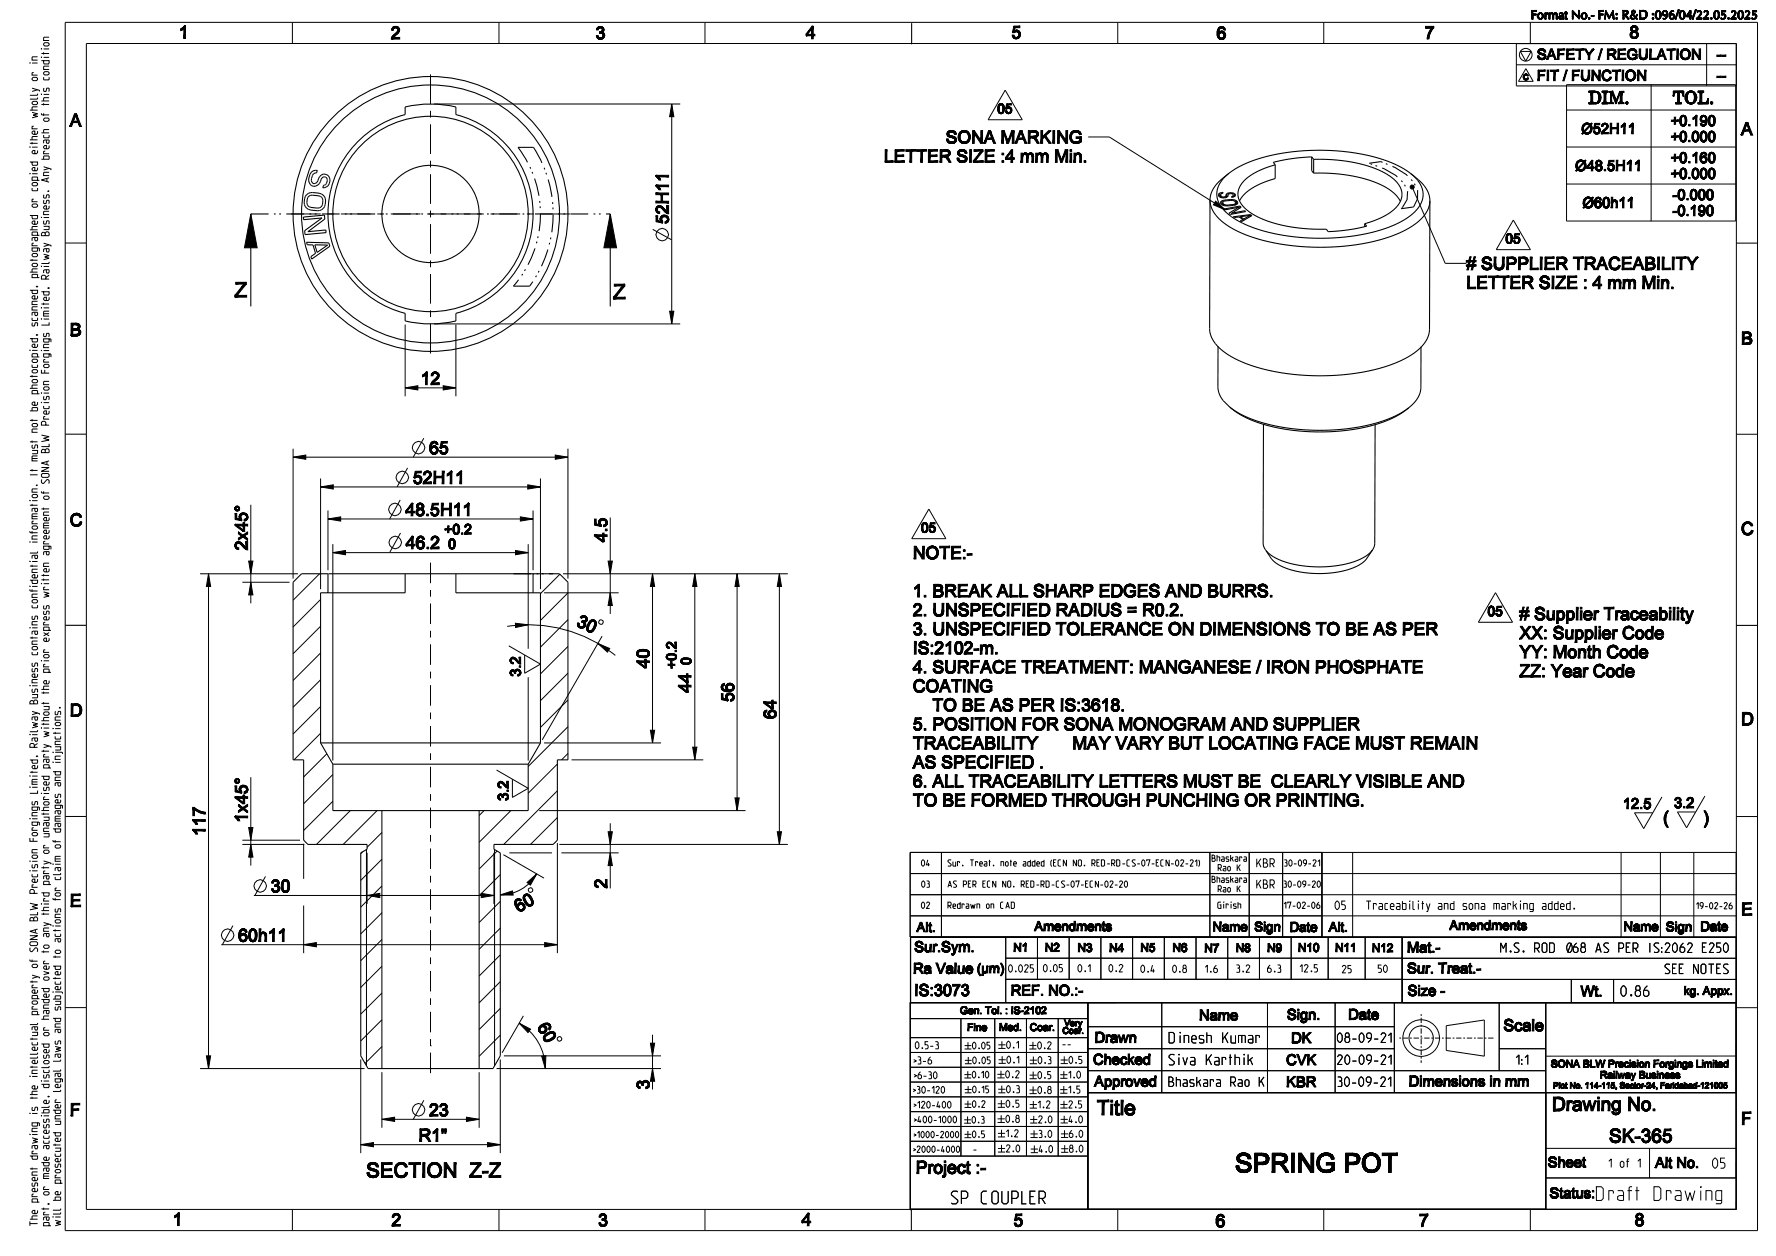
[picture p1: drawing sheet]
<svg xmlns="http://www.w3.org/2000/svg" width="420mm" height="297mm" viewBox="0 0 420 297" stroke-linecap="round" stroke-linejoin="round" font-family="sans-serif">
<defs><g id="words">
<text font-size="6.3" x="292.6" y="277.2">SPRING POT</text>
<g font-size="4.9">
<text x="256.6" y="263.6">Title</text>
<text x="85.6" y="278.4">SECTION</text>
<text x="110.4" y="278.4">Z-Z</text>
</g>
<g font-size="4.5">
<text x="364.5" y="262.7">Drawing No.</text>
<text x="379.9" y="270.2">SK-365</text>
</g>
<g font-size="4.2">
<text x="42.3" y="9.1">1</text>
<text x="92.4" y="9.2">2</text>
<text x="140.9" y="9.3">3</text>
<text x="190.6" y="9.2">4</text>
<text x="239.2" y="9.1">5</text>
<text x="287.7" y="9.3">6</text>
<text x="336.9" y="9.2">7</text>
<text x="385.3" y="9.1">8</text>
<text x="16.5" y="29.9">A</text>
<text x="223.6" y="33.9">SONA MARKING</text>
<text x="411.7" y="32">A</text>
<text x="209" y="38.4">LETTER SIZE :4 mm Min.</text>
<text x="158.1" y="53" transform="rotate(-90 158.1 53)">52H11</text>
<text x="346.8" y="63.8"># SUPPLIER TRACEABILITY</text>
<text x="346.8" y="68.3">LETTER SIZE : 4 mm Min.</text>
<text x="16.5" y="79.4">B</text>
<text x="411.7" y="81.5">B</text>
<text x="99.5" y="91">12</text>
<text x="101.5" y="107.4">65</text>
<text x="97.6" y="114.4">52H11</text>
<text x="16.5" y="124.4">C</text>
<text x="95.9" y="122">48.5</text>
<text x="104" y="122">H11</text>
<text x="58.6" y="130.1" transform="rotate(-90 58.6 130.1)">2x45°</text>
<text x="96" y="129.8">46.2</text>
<text x="143.6" y="128.2" transform="rotate(-90 143.6 128.2)">4.5</text>
<text x="411.7" y="126.5">C</text>
<text x="215.9" y="132.2">NOTE:-</text>
<text x="215.9" y="141.2">1. BREAK ALL SHARP EDGES AND BURRS.</text>
<text x="215.9" y="145.7">2. UNSPECIFIED RADIUS = R0.2.</text>
<text x="359.3" y="146.6"># Supplier Traceability</text>
<text x="215.9" y="150.2">3. UNSPECIFIED TOLERANCE ON DIMENSIONS TO BE AS PER</text>
<text x="215.9" y="154.7">IS:2102-m.</text>
<text x="359.3" y="151.1">XX: Supplier Code</text>
<text x="359.3" y="155.6">YY: Month Code</text>
<text x="153.6" y="158" transform="rotate(-90 153.6 158)">40</text>
<text x="215.9" y="159.2">4. SURFACE TREATMENT: MANGANESE / IRON PHOSPHATE</text>
<text x="359.3" y="160.1">ZZ: Year Code</text>
<text x="163.4" y="163.8" transform="rotate(-90 163.4 163.8)">44</text>
<text x="173.6" y="166" transform="rotate(-90 173.6 166)">56</text>
<text x="215.9" y="163.7">COATING</text>
<text x="16.5" y="169.4">D</text>
<text x="183.6" y="170" transform="rotate(-90 183.6 170)">64</text>
<text x="215.9" y="172.7">5. POSITION FOR SONA MONOGRAM AND SUPPLIER</text>
<text x="225.9" y="168.2">TO BE AS PER IS:3618.</text>
<text x="411.7" y="171.5">D</text>
<text x="215.9" y="177.2">TRACEABILITY</text>
<text x="263.6" y="177.2">MAY VARY BUT LOCATING FACE MUST REMAIN</text>
<text x="215.9" y="181.7">AS SPECIFIED .</text>
<text x="215.9" y="186.2">6. ALL TRACEABILITY LETTERS MUST BE</text>
<text x="215.9" y="190.7">TO BE FORMED THROUGH PUNCHING OR PRINTING.</text>
<text x="308.8" y="186.2">CLEARLY VISIBLE AND</text>
<text x="48.6" y="197.7" transform="rotate(-90 48.6 197.7)">117</text>
<text x="58.6" y="194.5" transform="rotate(-90 58.6 194.5)">1x45°</text>
<text x="393.3" y="194.8">(</text>
<text x="16.5" y="214.4">E</text>
<text x="64" y="211">30</text>
<text x="143.6" y="210.1" transform="rotate(-90 143.6 210.1)">2</text>
<text x="411.7" y="216.5">E</text>
<text x="56.3" y="222.6">60h11</text>
<text x="153.6" y="257.6" transform="rotate(-90 153.6 257.6)">3</text>
<text x="16.5" y="263.9">F</text>
<text x="101.5" y="263.9">23</text>
<text x="100.3" y="269.9">R1&quot;</text>
<text x="411.7" y="266">F</text>
<text x="216.6" y="277.5">Project :-</text>
<text x="375.1" y="283.9">Draft Drawing</text>
<text x="40.8" y="289.8">1</text>
<text x="92.6" y="289.9">2</text>
<text x="141.5" y="290">3</text>
<text x="189.6" y="289.8">4</text>
<text x="239.7" y="290">5</text>
<text x="287.5" y="290.1">6</text>
<text x="335.6" y="290">7</text>
<text x="386.6" y="289.9">8</text>
</g>
<g font-size="4.1">
<text x="375.6" y="24.5">DIM.</text>
<text x="395.6" y="24.5">TOL.</text>
</g>
<text font-size="3.9" x="224.5" y="284.7">SP COUPLER</text>
<g font-size="3.8">
<text x="216.2" y="235.5">IS:3073</text>
<text x="354.6" y="243.8">Scale</text>
</g>
<g font-size="3.5">
<text x="368" y="14.1">SAFETY / REGULATION</text>
<text x="405" y="14.1">--</text>
<text x="368" y="19.1">FIT / FUNCTION</text>
<text x="405" y="19.1">--</text>
<text x="392.6" y="29.8">+0.190</text>
<text x="372.6" y="31.6">Ø52H11</text>
<text x="392.6" y="33.5">+0.000</text>
<text x="370" y="40.4">Ø48.5H11</text>
<text x="392.6" y="38.5">+0.160</text>
<text x="392.6" y="42.3">+0.000</text>
<text x="392.6" y="47.3">-0.000</text>
<text x="372.6" y="49.1">Ø60h11</text>
<text x="392.6" y="51">-0.190</text>
<text x="123.1" y="160" transform="rotate(-90 123.1 160)">3.2</text>
<text x="120.2" y="189.4" transform="rotate(-90 120.2 189.4)">3.2</text>
<text x="383.8" y="191.2">12.5</text>
<text x="395.9" y="191">3.2</text>
<text x="216.2" y="225.1">Sur.Sym.</text>
<text x="332.7" y="225.2">Mat.-</text>
<text x="215.9" y="230.2">Ra Value</text>
<text x="332.8" y="230.2">Sur. Treat.-</text>
<text x="239" y="235.4">REF. NO.:-</text>
<text x="332.9" y="235.5">Size -</text>
<text x="373.8" y="235.6">Wt.</text>
<text x="284" y="241.3">Name</text>
<text x="303.1" y="241.1">Sign.</text>
<text x="318.3" y="241.1">Date</text>
<text x="258.1" y="251.7">Checked</text>
<text x="258.6" y="246.5">Drawn</text>
<text x="303.8" y="251.8">CVK</text>
<text x="305.1" y="246.6">DK</text>
<text x="257.9" y="256.9">Approved</text>
<text x="303.8" y="257">KBR</text>
<text x="330.7" y="256.9">Dimensions in mm</text>
<text x="365.3" y="276">Sheet</text>
<text x="389.3" y="276.1">Alt No. 05</text>
<text x="364.5" y="283.3">Status:</text>
</g>
<g font-size="3.3">
<text x="235.8" y="26.8">05</text>
<text x="356" y="57.6">05</text>
<text x="217.8" y="125.9">05</text>
<text x="106.1" y="126.3">+0.2</text>
<text x="351.8" y="145.7">05</text>
<text x="160" y="157.1" transform="rotate(-90 160 157.1)">+0.2</text>
<text x="382.8" y="235.6">0.86</text>
<text x="276" y="246.6">Dinesh Kumar</text>
<text x="276" y="251.8">Siva Karthik</text>
</g>
<g font-size="3.1">
<text x="216.8" y="220.3">Alt.</text>
<text x="244.6" y="220.1">Amendments</text>
<text x="286.7" y="220.2">Name</text>
<text x="296.6" y="220.2">Sign</text>
<text x="305" y="220.3">Date</text>
<text x="314.2" y="220.3">Alt.</text>
<text x="342.8" y="219.9">Amendments</text>
<text x="383.9" y="220.2">Name</text>
<text x="393.9" y="220.2">Sign</text>
<text x="402.1" y="220.1">Date</text>
<text x="231" y="230.1">(µm)</text>
</g>
<g font-size="2.9">
<text x="355.4" y="4.5">Format No.- FM: R&amp;D :096/04/22.05.2025</text>
<text x="353.2" y="225.2">M.S. ROD Ø68 AS PER IS:2062 E250</text>
<text x="393.5" y="230.2">SEE NOTES</text>
<text x="315.7" y="246.5">08-09-21</text>
<text x="315.7" y="251.7">20-09-21</text>
<text x="357.4" y="251.7">1:1</text>
<text x="276" y="256.9">Bhaskara Rao K</text>
<text x="315.7" y="256.9">30-09-21</text>
</g>
<g font-size="2.8">
<text x="239.6" y="225">N1</text>
<text x="247.1" y="225">N2</text>
<text x="254.8" y="225.1">N3</text>
<text x="262.3" y="225.1">N4</text>
<text x="269.7" y="225">N5</text>
<text x="277.3" y="225.1">N6</text>
<text x="284.8" y="225.2">N7</text>
<text x="292.2" y="225.1">N8</text>
<text x="299.6" y="225.1">N9</text>
<text x="306.9" y="225">N10</text>
<text x="315.7" y="225.1">N11</text>
<text x="324.4" y="225.1">N12</text>
<text x="398.2" y="235.2">kg. Appx.</text>
</g>
<g font-size="2.6">
<text x="297" y="205.1">KBR</text>
<text x="297" y="210.1">KBR</text>
<text x="315.5" y="215.1">05</text>
<text x="322.7" y="215.1">Traceability and sona marking added.</text>
<text x="380" y="276">1 of 1</text>
</g>
<g font-size="2.4">
<text x="8.9" y="93.1" transform="rotate(-90 8.9 93.1)">photocopied, scanned, photographed or copied either wholly or in</text>
<text x="11.6" y="100.5" transform="rotate(-90 11.6 100.5)">Precision Forgings Limited, Railway Business. Any breach of this conditi</text>
<text x="8.9" y="187.6" transform="rotate(-90 8.9 187.6)">Limited, Railway Business contains confidential information. It must not be</text>
<text x="11.6" y="197.9" transform="rotate(-90 11.6 197.9)">unauthorised party without the prior express written agreement of SONA BLW</text>
<text x="14.3" y="196.8" transform="rotate(-90 14.3 196.8)">damages and injunctions.</text>
<text x="223.4" y="239.8">Gen. Tol. : IS-2102</text>
<text x="228.2" y="243.8">Fine</text>
<text x="236" y="243.7">Med.</text>
<text x="242.9" y="243.7">Coar.</text>
<text x="362.3" y="252.4">SONA BLW Precision Forgings Limited</text>
<text x="376.2" y="255">Railway Business</text>
<text x="8.9" y="290.2" transform="rotate(-90 8.9 290.2)">The present drawing is the intellectual property of SONA BLW Precision Forgings</text>
<text x="11.6" y="290.2" transform="rotate(-90 11.6 290.2)">part, or made accessible, disclosed or handed over to any third party or</text>
<text x="14.3" y="290.2" transform="rotate(-90 14.3 290.2)">will be prosecuted under legal laws and subjected to actions for claim of</text>
</g>
<g font-size="2.3">
<text x="238.1" y="229.9">0.025</text>
<text x="246.4" y="229.8">0.05</text>
<text x="254.6" y="229.8">0.1</text>
<text x="262.1" y="229.8">0.2</text>
<text x="269.6" y="230">0.4</text>
<text x="277.2" y="230">0.8</text>
<text x="284.7" y="230">1.6</text>
<text x="292.2" y="229.9">3.2</text>
<text x="299.5" y="229.9">6.3</text>
<text x="307" y="229.9">12.5</text>
<text x="317.4" y="230">25</text>
<text x="325.9" y="229.9">50</text>
</g>
<g font-size="2.2">
<text x="215.7" y="251.6">&gt;3-6</text>
<text x="216.1" y="248">0.5-3</text>
<text x="250.9" y="247.7">--</text>
</g>
<g font-size="2.1">
<text x="250.7" y="244.4">Coar.</text>
<text x="251.3" y="242.6">Very</text>
<text x="215.7" y="255.1">&gt;6-30</text>
<text x="215.4" y="258.5">&gt;30-120</text>
<text x="215.6" y="262">&gt;120-400</text>
<text x="215.6" y="265.5">&gt;400-1000</text>
<text x="230" y="272.5">-</text>
</g>
<g font-size="2">
<text x="286.1" y="203.7">Bhaskara</text>
<text x="217.8" y="209.8">03</text>
<text x="217.8" y="204.8">04</text>
<text x="223.9" y="209.8">AS PER ECN NO. RED-RD-CS-07-ECN-02-20</text>
<text x="223.9" y="204.8">Sur. Treat. note added (ECN NO. RED-RD-CS-07-ECN-02-21)</text>
<text x="286.1" y="208.7">Bhaskara</text>
<text x="287.8" y="205.9">Rao K</text>
<text x="303.3" y="204.8">30-09-21</text>
<text x="303.3" y="209.8">30-09-20</text>
<text x="217.8" y="214.8">02</text>
<text x="223.9" y="214.8">Redrawn on CAD</text>
<text x="287.3" y="214.8">Girish</text>
<text x="287.8" y="210.9">Rao K</text>
<text x="303.3" y="214.8">17-02-06</text>
<text x="400.8" y="214.9">19-02-26</text>
<text x="361.5" y="257.4">Plot No. 114-115, Sector-24, Faridabad-121005</text>
<text x="215.6" y="269">&gt;1000-2000</text>
<text x="215.7" y="272.5">&gt;2000-4000</text>
</g>
<text font-size="1.9" x="360.2" y="18.9">C</text>
</g></defs>
<g fill="#000">
<path d="M363.6 13.2l.3 .1zM363.6 13.4h.4zM363.7 13.5l.3 .1zM363.7 13.6h.4zM363.7 12.1h.4zM363.7 12.2l.3 .1zM363.7 12.3h.4zM363.7 12.1l.4-.1zM363.7 12.4h.4zM363.7 16.6h1.7l-1.3 .3zM364.1 17.9v1.2h-.4zM363.7 12.5h.5z"/>
<path d="M363.7 13.7h.5zM363.8 12l.4-.1zM363.8 12.5h.6zM363.8 11.9h.5zM363.8 13.8h.7zM363.8 12.6h.8zM363.9 11.8h1.4zM363.9 12.7h1zM363.9 13.9l1.5-.1zM363.9 11.7h1.3zM363.6 13.2l.3 .1-.3 .1zM364 12.7h1.1z"/>
<path d="M363.7 13.5h.3zM363.6 13.4h.4l-.3 .1zM364 14l1.3-.1zM364 11.7h1.2zM363.7 12.2l.3-.1zM363.7 12.1h.3zM364.1 12.8h1.1zM364.1 16.9l1.3-.3v.3zM364.1 17.9l1.1-.3v.3zM364.1 17.6h1.1l-1.1 .3zM364.1 17.6l-.4 1.5zM363.7 12.5l.4-.1z"/>
<path d="M363.7 13.7h.4zM364.1 14h1.1zM364.1 11.6h1zM363.8 12h.3zM363.8 12.5h.4zM363.8 13.8l.5-.1zM364.2 11.6h.7zM363.8 11.9h.4zM363.8 12.5h.5zM363.8 13.8h.6zM364.3 11.6h.5zM363.8 12.6h.6z"/>
<path d="M364.2 14.1l.9-.1zM364.2 12.9l1-.1zM364.4 12.9h.9zM363.8 12.6h.7zM364.4 11.6h.3zM363.8 11.9h.6zM364.5 14.1h.4zM364.5 12.9h.9zM363.9 13.9l.8-.1zM363.8 11.9l.8-.1zM363.9 11.8h.7l-.8 .1zM363.9 12.7l.9-.1z"/>
<path d="M364.3 11.6h.4zM364.6 11.8h.7zM363.9 13.9l.9-.1zM364.5 14.1h.3zM364.7 13l.7-.1zM364.8 13h.7zM364.8 13.8h.6zM364.2 11.6h.6zM364.7 11.9l.6-.1zM364.8 11.9h.6zM364.4 14.1l.7-.1zM364.9 14.1l.2-.1z"/>
<path d="M364.4 14.1h.5zM364.1 11.6h.8zM364.9 13h.6zM365 13.8l.5-.1zM364.9 11.9h.5zM365 12h.4zM365 13.7h.5zM365 13.1l.5-.1zM364 11.7l1.1-.1zM365.1 12l.4 .1zM365.1 13.1h.4zM365.1 12.1l.4 .1z"/>
<path d="M365.1 13.1l.4 .1zM365.1 13.6h.4zM364.1 14h1zM365.2 12.2l.3 .1zM365.2 13.2l.4 .1zM365.2 13.3l.4 .1zM365.2 13.5h.4zM364 14h1.2zM365.2 13.4h.4zM363.9 13.9h1.4zM364.9 13.8h.5zM365.1 13.7h.4z"/>
<path d="M365.2 13.5l.3 .1h-.3zM365.2 13.4l.4 .1zM366.4 13.3l-.3 .8h-.3zM366.5 13h.8l-.9 .3zM366.5 13l-.7 1.1zM366.7 11.6h.4l-.2 .2zM366.7 12.3l-.9 1.8zM366.8 12.1l-1 2zM366.9 11.8l-1.1 2.3zM366.7 11.6l.2 .2-1.1 2.3zM367.1 11.6l-.2 .3zM367.1 11.6l-.1 .5z"/>
<path d="M367.1 11.6l-.1 .6zM367.1 11.6v.8zM367.1 11.6l.2 1.4-.2-.6zM366.4 13.3l.9-.3 .1 .3zM367.1 11.6l.3 1.7zM366.6 16.9l2-.3-1.2 .3zM367.1 11.6l.6 2.5zM367.1 11.6l1 2.5h-.4zM366.6 16.6h2l-2 .3zM158.9 24.6l.5 3h-1zM253.5 31.1l1.9 .1zM253.7 31l1.6 .1z"/>
<path d="M253.7 33.8l1.7-.1zM253.9 33.8h1.2zM254.5 31.2h.9zM254.6 33.6l1.2-.1zM254.6 31.2h.8zM254.7 33.6l1.1-.1zM254.7 31.2h.7zM254.8 31.2l.7 .1zM254.1 33.9l1-.1zM254.8 33.9l.3-.1zM254.8 33.5h1zM254.9 31.3h.6z"/>
<path d="M255 31.3l.5 .1zM253.7 31h1.5zM255.1 33.4l.2-.1zM255.1 33.4l.3-.1zM255 31.4h.5zM255.1 31.4l.5 .1zM255.2 31.5h.4zM255.2 31.6l.4-.1v.1zM253.5 31.1h1.8zM255.2 31.6h.4zM255.3 31.7l.3-.1 .1 .2zM253.9 33.8h1.4z"/>
<path d="M253.7 33.8h1.6zM254.5 32.7l1.3-.3-.4 .3zM255.4 32.7l.4-.3-.4 .9zM255.8 32.4v1.1l-.4-.2zM253.5 33.6l1.9 .1zM255.3 31.7l.4 .1zM254.5 32.4h1.3l-1.3 .3zM255.1 33.4l.3-.1 .4 .2zM255 33.5h.8zM59.3 50.6l1.5 8h-3zM144.3 50.6l1.5 8h-3zM287.5 47.6l2.3 2-2.8-1.2z"/>
<path d="M333.5 44l.4-.3 .4 .1 .2 .4-.2 .4-.4 .1-.4-.3zM55.5 69.8l.8-.2-.2 .2zM55.5 69.8h.6l-.6 .5zM57.3 67.6l-1 2-.8 .2zM57.5 67.4l.7-.2-.9 .4zM57.3 67.6l.9-.4-1.9 2.4zM57.7 67.2l.5-.4v.4zM57.7 67.2h.5l-.7 .2zM145.1 70.3l.7-.3-.2 .3zM145.1 70.3h.5l-.5 .4zM146.9 68.1l-1.1 1.9-.7 .3zM147 67.8l.8-.2-.9 .5z"/>
<path d="M146.9 68.1l.9-.5-2 2.4zM147.2 67.6l.6-.4v.4zM147.2 67.6h.6l-.8 .2zM158.4 73.6h1l-.5 3zM95.8 91.7l3-.5v1zM104.8 91.2l3 .5-3 .5zM69.3 108.1l3-.5v1zM75.8 115.1l3-.5v1zM124.8 114.6l3 .5-3 .5zM131.3 107.6l3 .5-3 .5zM49.3 135.7l.5 3h-1zM58.8 132.7h1l-.5 3z"/>
<path d="M59.3 137.7l.5 3h-1zM77.6 122.7l3-.5v1zM78.7 130.7l3-.5v1zM106.5 127.5l.9 .1zM106.4 129.6h1zM106.5 129.7l.9-.1zM106.5 129.7h.8zM106.6 129.8l.6-.1zM106.7 129.8l.5-.1zM106.7 129.8h.4zM106.8 129.8h.3zM106.4 127.6h1z"/>
<path d="M106.9 127.6h.5zM106.4 129.6h.6zM107 129.6l.5-.1zM106.8 129.8h.2zM107 127.6h.4zM107.1 127.7h.4zM107.2 127.8h.3zM107.2 129.5l.3-.1zM107.3 129.3h.3zM107.2 129.4l.4-.1zM106.5 129.7h.7zM107.3 127.9l.2-.1z"/>
<path d="M107.3 127.9h.3zM107.3 129.2l.3-.1zM107.3 129.3l.3-.2v.2zM107.3 128h.3zM107.3 128.1l.3-.1v.2zM107.3 128.2l.4 .1zM107.3 129h.3zM107.3 129.1l.3-.1v.1zM107.4 128.3h.3v.1zM107.4 128.7l.3-.1v.2zM107.4 128.9l.3-.1-.1 .2zM107.4 128.5l.3-.1-.3 .2z"/>
<path d="M107.4 128.6l.3-.2v.2zM107.1 129.5h.4zM107.3 129.1h.3zM107.3 128.1l.3 .1zM107.4 128.9l.2 .1h-.3zM107.4 128.3l.3 .1zM107.4 128.7l.3 .1-.3 .1zM107.4 128.6h.3l-.3 .1zM121.9 130.2l3 .5-3 .5zM123.1 122.2l3 .5-3 .5zM143.8 132.7h1l-.5 3zM154.3 135.7l.5 3h-1z"/>
<path d="M164.3 135.7l.5 3h-1zM174.3 135.7l.5 3h-1zM184.3 135.7l.5 3h-1zM121.9 147.4l3 .3-3 .7zM136.6 147.7l.4 .2zM136.6 147.5l.3 .2zM136.6 147.8l.5 .3zM136.6 147.3l.4 .1v.2zM136.6 148l1.3 .5-.2 .1zM136.7 148.1l1 .5zM136.6 147.7l.4 .1zM136.6 147.5l.3 .2h-.3z"/>
<path d="M136.6 147.3l.4 .3-.4-.1zM136.8 148.3l.7 .2zM137 148.4l.5 .1zM136.6 147.8l.4 .2zM136.6 147.7l.4 .2-.4-.1zM136.6 148l.6 .1zM136.6 147.8l.5 .3-.5-.1zM136.6 148l.7 .2zM137.2 146l.4 .1zM136.6 148l.8 .2zM137 148.4l.3 .1zM137.3 145.9l.4 .1z"/>
<path d="M137.4 148.2l.6 .2zM136.6 148l1.3 .5zM137.4 145.8l.5 .1zM136.7 148.1l.8 .4zM137.6 145.7l.6 .3zM137.6 148.2l.6 .1zM137.6 148.2l.6 .1-.2 .1zM137.3 145.9l.3 .2-.4-.1zM136.6 148l1.1 .6zM137.7 145.6l1.1 .6zM137.8 146.8l.7 .2zM137.8 146.8l.6 .3-.9-.1z"/>
<path d="M137.7 146.7l-.2 .3zM137.7 147.1l.7 .3zM137.3 145.9l.5 .1zM137.3 145.9l.1-.1 .4 .2zM137.8 148.1l.5 .1zM137.8 148.1l.5 .1-.1 .1zM137.9 146.8l.6 .2zM137.8 147.1l.6 .3zM137.9 145.6l.9 .5zM137.4 145.8l.6 .1zM137.9 147.2l.5 .2zM138 147.2l.5 .3z"/>
<path d="M138.1 147.9l.3 .1zM138 148h.4l-.1 .2zM138 145.6l.6 .3zM137.5 148.2l.5 .2zM138.1 146.8l.5 .2zM137.4 145.8l.7 .1zM138 147.3l.5 .2zM138.1 147.4l.4 .2zM138.1 147.8l.4 .1-.1 .1zM138.1 147.5l.4 .3zM138.1 147.6l.4 .2v.1zM137.4 145.8l.8 .1z"/>
<path d="M138.2 146.8l.5 .2zM137.7 148.2l.5 .1zM138.2 145.6l.3 .1zM137.5 147l.8 .2zM138.2 146l.7 .2zM137.5 147l.8 .1zM137.7 147.1l.7 .2zM138 148l.3 .2zM138.4 146.8l.3 .1zM138.3 146l.6 .2zM137.5 147l.9 .1zM138.4 146.7l.4 .1z"/>
<path d="M138.1 147.8l.3 .2-.3-.1zM138.4 146.1l.5 .1zM138.4 146.1l.5 .2zM138 145.6l.6 .2zM138 145.6l.5 .1zM138.1 147.6l.4 .3zM138.5 146.6l.3 .1zM138 146.8l.5 .2zM138.5 146.2l.4 .2zM138.5 146.4l.4 .1zM138.5 146.5l.4 .1zM138.5 146.3l.4 .2z"/>
<path d="M137.9 145.6l.8 .4zM137.9 145.6l.7 .3zM138.3 146.8l.4 .2zM138.4 146.7l.3 .2zM138.7 148.6l.4 .3zM138.8 148.5l.3 .2zM138.8 148.8l.4 .2zM138.8 148.3l.3 .2zM137.7 145.6l1.1 .5zM138.8 148.2l.4 .1-.1 .1zM138.8 149l1.1 .5zM138.8 149.1l1.1 .4z"/>
<path d="M137.6 145.7l1.2 .5zM138.4 146.7h.4zM138.8 148l.4 .1v.2zM138.9 149.1l.9 .4zM138.9 147.8l.4 .2-.1 .1zM139 147.6h.4v.2zM138.9 149.2l.8 .3zM139 149.3l.7 .2zM138.7 148.6l.4 .2zM138.8 148.5l.3 .2-.4-.1zM139.1 147.4l.4 .1-.1 .1zM138.8 148.5h.3z"/>
<path d="M138.8 148.3l.3 .2h-.3zM138.8 148.2l.3 .2-.3-.1zM139.1 149.3l.4 .2zM139.2 149.4l.3 .1zM138.8 148l.4 .3-.4-.1zM138.8 148.9l.5 .2zM138.9 147.8l.3 .3-.4-.1zM139.2 147.2l.5 .1-.1 .1zM138.8 148.9l.6 .2zM139.3 147l.4 .2zM138.9 147.8h.5l-.1 .2zM139 147.6l.4 .2h-.5z"/>
<path d="M138.8 148.9l.7 .3zM139.2 149.4l.2 .1zM139.1 147.4l.3 .2h-.4zM139.5 146.9l.4 .1zM139.5 149.2l.6 .2zM139.5 149.2l.6 .2-.2 .1zM139 149.3l.5 .2zM139.6 146.8l.4 .1zM139.1 147.4h.5l-.1 .1zM139.2 147.2l.4 .2h-.5zM139.3 147l.4 .3-.5-.1zM138.9 149.1l.8 .4z"/>
<path d="M139.7 146.7l.5 .2zM139.7 149.2l.5 .1-.1 .1zM139.3 147l.5 .1zM139.5 146.9l.3 .2-.5-.1zM138.8 149.1l1 .4zM139.9 149.1l.4 .1zM139.9 149.1l.4 .1-.1 .1zM138.8 148.9l1.1 .6zM140 146.6l1 .5zM140 149h.4zM140 149h.4l-.1 .2zM139.6 146.8l.1-.1 .3 .2z"/>
<path d="M139.6 149.2l.5 .2zM140.1 146.6l.8 .3zM140.2 148.7l.3 .2-.4-.1zM140.1 148.8l.4 .1-.1 .1zM139.7 149.2l.5 .1zM140.2 146.6l.5 .2zM139.7 146.7l.6 .2zM140.3 148.6l.4 .1-.2 .2zM140 149l.3 .2zM140.3 148.4h.5l-.1 .3zM140.4 146.6l.2 .1zM139.8 146.6l1.2 .5z"/>
<path d="M140.4 146.9l.6 .3zM139.7 146.7l.7 .2zM139.7 146.7l.1-.1 .6 .3zM140.5 148.1l.3 .2h-.4zM140.4 148.3h.4v.1zM140.1 148.8l.3 .2zM140.3 148.6l.2 .3-.3-.2zM140.5 148l.4 .1-.1 .2zM140.5 147l.5 .2zM140.6 147.1l.4 .2zM140.6 147.8l.4 .1-.1 .2zM140.2 146.6l.4 .1z"/>
<path d="M140.6 147.2l.4 .2zM140.6 147.7l.4 .1v.1zM140.3 148.4l.4 .3-.4-.1zM140.7 147.6l.3 .2zM140.7 147.4l.3 .1zM140.7 147.5h.3v.2zM140.7 147.3l.3 .2zM140.1 146.6l.7 .2zM140.1 146.6l.6 .2zM140.4 148.3l.4 .1h-.5zM140.5 148l.3 .3-.3-.2zM140 146.6l.9 .4z"/>
<path d="M140 146.6l.9 .3zM140.6 147.8l.3 .3-.4-.1zM140.6 147.7l.4 .2zM140.7 147.5l.3 .2zM141.4 152.2l2.8 1.2-.6 .8zM144.3 140.2l.5 3h-1zM161.2 155.9v.9zM161.2 155.9v1zM161.2 155.9l.1 .4zM161.3 155.8v.5zM161.3 156.3v.6zM161.3 156.4v.5z"/>
<path d="M161.3 155.8v.4zM161.3 156.5v.4zM161.4 156.6v.4zM161.3 155.8l.1 .3zM161.4 155.7v.4zM161.4 156.7l.1 .3zM161.4 155.7l.1 .3zM161.5 155.7v.3zM161.5 156.7v.3zM161.6 156.7l.1 .4zM161.6 156.7l.1 .4-.2-.1zM161.5 155.7l.1 .3z"/>
<path d="M161.6 155.6v.4zM161.6 155.6l.1 .3zM161.7 155.6v.3zM161.7 156.8v.3zM161.7 156.8l.1 .3h-.1zM161.7 155.6h.1v.3zM161.8 155.6v.3zM161.7 156.8l.1 .3zM161.8 155.6h.1l-.1 .3zM161.8 156.8l.2 .3zM161.8 156.8l.2 .3h-.2zM161.9 155.6l-.1 .3z"/>
<path d="M161.9 155.6h.2l-.1 .3zM162 156.8h.1l-.1 .3zM162.1 155.6l-.1 .3zM162.1 156.8l.1 .3h-.2zM162.1 156.8h.1v.3zM162.1 155.6l.1 .3h-.1zM162.1 155.6h.1v.3zM162.2 155.6l.2 .3h-.2zM162.2 156.8h.2v.3zM162.2 156.8l.2 .3h-.2zM162.2 155.6h.2v.3zM162.4 156.8h.1l-.1 .3z"/>
<path d="M162.4 155.6l.1 .3h-.1zM162.5 156.8l.1 .3h-.2zM162.4 155.6h.2l-.1 .3zM162.5 156.8h.1v.3zM162.6 155.6v.3h-.1zM162.6 156.8v.3zM162.6 156.8l.1 .3zM162.6 155.6l.1 .3zM162.6 155.6h.2l-.1 .3zM162.7 156.8l.1 .3h-.1zM162.8 155.6v.3zM162.7 156.8l.1 .3z"/>
<path d="M162.8 156.8l.1 .2zM162.8 156.8v.3zM162.8 155.6l.1 .4zM162.8 155.6h.1v.4zM162.9 155.6l.1 .4zM162.9 156.7v.3zM163 156.7v.3zM163 156.7l-.1 .3zM163 155.7l.1 .4zM163.1 156.6l-.1 .4zM163.2 156.5l-.1 .4zM163.1 155.8l.1 .4z"/>
<path d="M163.2 156.4v.5zM163.2 156.3v.6zM163.1 155.8l.1 .5zM163.3 155.8l-.1 1.1zM163.3 155.8v1zM163.3 155.9v.9zM163.3 155.9l.1 .8zM163.4 156v.7zM163.4 156v.6zM163.4 156.1v.5zM163.4 156.1v.4zM163.4 156.1v.3z"/>
<path d="M163.4 156.2v.2zM153.8 172.7h1l-.5 3zM163.8 176.7h1l-.5 3zM221.6 165.5l1.4-.3zM222 165.5l1-.3v.3zM223.3 166.6l.4-.2v.2zM223.3 166.7l.4-.1v.1zM223.3 166.9l.4 .1zM223.3 166.4l.4-.1v.1zM223.3 167.1l.4 .1zM223.3 166.2h.4v.1zM223.3 166.1l.5-.1z"/>
<path d="M223.3 167.3h.5zM223.4 165.9h.5zM223.4 167.5h.5zM223.5 165.8h.4zM223.5 167.6h.5zM223.5 165.7l.8-.1zM223.6 165.6l.9-.1zM223.6 167.8h.7zM223.3 166.4h.4l-.4 .2zM223.3 166.6h.4l-.4 .1zM223.3 166.9l.4-.2v.2zM223.3 166.7h.4l-.4 .2z"/>
<path d="M223.3 167.1l.4-.1zM223.3 166.9l.4 .1-.4 .1zM223.3 166.2l.4 .1-.4 .1zM223.3 166.1l.4 .1h-.4zM223.3 167.1l.4 .1-.4 .1zM223.4 167.5l.4-.1zM223.3 167.3h.5l-.4 .2zM223.4 165.9l.4 .1-.5 .1zM223.9 165.4h1.7zM223.5 165.8l.4 .1h-.5zM223.5 167.6h.4zM223.4 167.5h.5l-.4 .1z"/>
<path d="M223.9 168h1.6zM224 165.3h1.4zM223.6 167.8l.5-.1zM223.5 167.6h.5l-.4 .2zM224.1 168.1l1.3-.1zM224.1 165.2h1.1zM223.5 165.8l.6-.1zM223.5 165.7h.6l-.6 .1zM223.6 167.8h.6zM223.8 167.9l.6-.1zM223.6 167.8h.7l-.5 .1zM223.6 165.6h.7l-.8 .1z"/>
<path d="M224.3 168.2l.9-.1zM223.8 167.9h.7zM223.8 167.9h.8zM224.5 168.2h.5zM223.8 167.9h.9zM223.8 167.9h1zM223.6 165.6l1.1-.1zM223.7 165.5l1.9-.1zM223.8 167.9h1.1zM224.7 165.5l.9-.1zM224.5 168.2h.4zM224.3 168.2h.7z"/>
<path d="M224.1 165.2h1zM224.1 168.1h1.1zM224 165.3l1.2-.1zM223.9 168h1.5zM223.9 165.4l1.5-.1zM223.8 167.9l1.7 .1zM253.9 174.2h.6l-.2 .4zM254.5 174.2l.7 2.1-.9-1.7zM256.4 174.7l-1.3 2.5zM256.4 174.7l-.9 2.5h-.4zM255.2 176.3l-.1 .9zM254.3 174.6l.9 1.7-.1 .9z"/>
<path d="M255.3 176.4l-.2 .8zM255.3 176.6l-.2 .6zM255.3 176.7l-.2 .5zM256.4 174.7l-1.1 2.1zM256.4 174.7l-1 2zM256.4 174.7l-1 1.9zM256.4 174.7l-.9 1.7zM256.2 174.2h.6l-.4 .5zM256.2 174.2l.2 .5-.9 1.6zM257.8 176.2l-.3 1h-.4zM257.9 175.9h1l-1.1 .3zM257.9 175.9l-.8 1.3z"/>
<path d="M258.2 174.2h.4l-.2 .3zM258.2 175.1l-.3 .8-.8 1.3zM258.3 174.8l-1.2 2.4zM258.4 174.5l-1.3 2.7zM258.2 174.2l.2 .3-1.3 2.7zM258.6 174.2l-.2 .4zM258.6 174.2l-.1 .6zM258.6 174.2l-.1 .8zM258.6 174.2v.9zM258.6 174.2l.3 1.7-.3-.8zM257.8 176.2l1.1-.3 .1 .3zM258.6 174.2l.8 3z"/>
<path d="M258.6 174.2l1.2 3h-.4zM260.3 174.2l.6 .9 .1 .8zM259.8 174.2h.5l.7 1.7zM260.9 175.1l.2 .2-.1 .6zM261.2 175.6l1.4-1.4-1.6 1.7zM262.6 174.2l-1.2 1.7h-.4zM261.4 175.9v1.3h-.4zM261.1 175.3l.1 .3-.2 .3zM261.3 175.5l1.3-1.3zM261.3 175.3l1.3-1.1-1.3 1.3zM261.4 175.2l1.2-1-1.3 1.1zM261 175.9h.4l-.4 1.3z"/>
<path d="M261.5 175.1l1.1-.9-1.2 1zM262.1 174.2h.5l-1.1 .9zM59.3 199.7l.5 3h-1zM58.8 195.7h1l-.5 3zM143.8 196.7h1l-.5 3zM173.8 188.7h1l-.5 3zM183.8 196.7h1l-.5 3zM303.9 186.2l1.9-.4v.4zM303.9 186.2l.4-.4h1.5zM306.6 183.5l1.8-.3v.3zM306.6 184.8l1.7-.4v.4zM306.6 184.8v1l-.4 .4z"/>
<path d="M306.6 184.4h1.7l-1.7 .4zM306.6 184.4l-.4 1.8zM321.9 190.7l.4-.4v.4zM321.9 190.3h.4l-.4 .4zM403 195.7l.4-.3-.1 .3zM403.3 191.7l.1 .3-.3-.1zM403.1 195.4l.4-.2-.1 .2zM403 191.7h.3l-.2 .2zM403.2 192.1l.2-.1-.1 .2zM403.4 192l.2 .3-.3-.1zM403.3 195.2l.4-.2-.2 .2zM403.3 192.4l.3-.1 .1 .2z"/>
<path d="M403.4 194.9l.4-.1-.1 .2zM403.1 195.4h.3l-.4 .3zM403.1 191.9l.3 .1-.2 .1zM403.4 192.6l.3-.1 .1 .3zM403.5 194.7l.4-.2-.1 .3zM403.5 193l.3-.2 .1 .2zM403.5 194.4l.4-.2v.3zM403.3 195.2h.2l-.4 .2zM403.6 193.1l.3-.1 .1 .2zM403.6 194.2l.4-.2-.1 .2zM403.3 192.2l.3 .1zM403.6 193.3l.4-.1v.3z"/>
<path d="M403.6 194l.4-.3v.3zM403.6 193.5h.4l-.4 .2zM403.6 193.7l.4-.2v.2zM403.4 194.9l.3 .1-.4 .2zM403.3 192.4l.4 .1-.3 .1zM403.5 194.7l.3 .1-.4 .1zM403.4 192.6l.4 .2-.3 .2zM403.5 194.4l.4 .1-.4 .2zM403.5 193h.4l-.3 .1zM403.6 194.2h.3l-.4 .2zM403.6 193.1l.4 .1-.4 .1zM403.6 193.3l.4 .2h-.4z"/>
<path d="M403.6 194h.4l-.4 .2zM403.6 193.7h.4l-.4 .3zM86.8 211.7l3-.5v1zM113.8 211.2l3 .5-3 .5zM118.3 211.6l2.9-.9 .2 1zM121.7 213.6l.4-.3zM121.7 213.5l.4-.3zM121.7 213.3l.6-.3zM121.7 213.7l.4-.2zM121.8 213.9l.3-.3v.1zM121.8 213.1l1-.6zM121.9 212.9l.6-.4z"/>
<path d="M121.8 213l.9-.5zM122.1 213.7l.1 .2-.4 .1zM122.2 213.9v.2l-.3 .1zM122.2 214.1l.1 .2-.3 .1zM122.1 213.4l-.4 .3zM121.7 213.6l.4-.2-.4 .3zM121.7 213.7l.4-.1-.3 .3zM122.1 214.6l.5-.4zM121.7 213.5l.4-.2-.4 .3zM121.8 213.9l.3-.2-.3 .3zM122.1 212.7l.3-.1zM121.9 212.9l.5-.3z"/>
<path d="M122 212.8l-.1 .1zM121.7 213.5l.5-.4zM121.8 214l.4-.1-.3 .3zM122.2 214.7l.3-.3zM121.7 213.5l.5-.5zM121.7 213.3l.5-.3-.5 .5zM121.9 214.2l.3-.1-.2 .3zM122.3 214.9l.3-.3v.1zM121.7 213.2l1.1-.7zM122.3 212.9l.7-.3zM121.7 213.3l.6-.4zM121.7 213.2l.6-.3z"/>
<path d="M122.3 214.3l.5-.3zM122.3 214.3l.4-.2-.6 .5zM122 214.4l.3-.1-.2 .3zM122.4 215l.2-.3zM122.4 214l.9-.6 .1 .1zM122.5 213.8l.6-.3zM122.4 213.9l.9-.5zM122.5 215.1l.3-.1zM122.5 213.8l.4-.3zM122.4 212.9l.6-.3zM122.6 214.3l-.4 .4zM122.1 214.6l.5-.3-.4 .4z"/>
<path d="M122.6 214.5l-.3 .4zM122.2 214.7l.4-.2-.3 .4zM122.6 215.2l.3-.2zM122.5 212.9l.5-.3zM122.6 212.9l.4-.3h.1zM122.3 214.9l.3-.2-.2 .3zM122.1 214.6l.6-.5zM122.7 213.6l.2-.1zM122.7 215.3l.4-.2zM122.7 214.8l-.2 .3zM122.4 215l.3-.2-.2 .3zM122.8 215.3l.4-.2z"/>
<path d="M122.7 212.9l.4-.3zM122.5 215.1l.3-.1-.2 .2zM122.3 214.3l.6-.4zM122.4 214.1l.5-.2zM122.4 214.1l1-.6zM122.8 212.9l.3-.3zM123.1 212.6l.1 .1-.3 .2zM122.9 215l-.2 .3zM122.6 215.2l.3-.2-.2 .3zM122.9 215.4l.5-.3zM122.6 213.7l.3-.2zM122.9 213l.3-.3 .1 .2z"/>
<path d="M122.9 213.9l.5-.4zM122.8 215.3l.3-.2zM122.6 212.9l.5-.3zM123 213.9l.4-.4zM123.1 213.8l.3-.3h.2zM123 215.4l1.2-.7zM123.1 215.4l1.1-.7zM123.2 215.5l.9-.7zM122.9 215.4l.4-.3zM122.9 212.9l.3-.2zM123.3 215.4l.8-.4zM123.2 213.8l.4-.3z"/>
<path d="M123.6 213.5l.2 .1-.5 .2zM122.9 213l.4-.1zM123 215.4l.5-.3zM123.4 215.4l.6-.3zM122.4 214l1-.5zM123 215.4l.5-.4zM123 215.4l.6-.4zM123.4 213.9l.4-.3zM123.8 213.6l.1 .2-.4 .2zM123.5 215.4l.4-.3zM123.6 215.3l.3-.2zM123.1 213.8l.5-.3z"/>
<path d="M123.6 214.1l.3-.3 .1 .2zM123.7 214.9l.5-.3-.6 .4zM123.6 215l.6-.4zM123.7 214.2l.3-.2 .1 .1zM123.7 212.2l.4-.2zM123.7 212.4l.4-.3zM123.7 212.5l.4-.2zM123.8 214.8l.4-.3zM123.3 213.8l.5-.2zM123.8 214.3l.3-.2v.1zM123.8 211.9l1-.5zM123.8 212.7l.3-.2z"/>
<path d="M123.8 214.6l.3-.3zM123.8 214.7l.3-.4zM123.6 215.3l.2-.1zM123.8 214.4l.3-.2v.1zM123.8 211.8l.8-.4zM124.1 212.6l.1 .1-.3 .2zM123.5 214l.4-.2-.3 .3zM123.4 215.4l.5-.3zM123.9 211.7l.5-.3zM124 213.1l.2-.3 .1 .2zM123.3 215.4l.7-.3zM123.6 214.1l.4-.1-.3 .2z"/>
<path d="M124 211.6l.3-.1zM123.2 215.5l.9-.5zM123.7 214.2l.4-.1-.3 .2zM124.1 212.2l-.4 .3zM123.7 212.4l.4-.2-.4 .3zM124.1 212.4l-.3 .3zM123.7 212.5l.4-.1-.3 .3zM123.7 212.2l.4-.1-.4 .3zM124.3 213l.1 .1-.3 .2zM123.8 214.3l.3-.1-.3 .2zM123.1 215.4l1-.6zM123.8 214.4l.3-.1-.3 .3z"/>
<path d="M123.8 212.7l.3-.1-.2 .3zM123.8 214.8l.4-.2zM123.8 214.7l.4-.2-.4 .3zM124.2 213.5l.3-.2 .1 .1zM124.2 212.7v.1l-.2 .3zM123.9 212.9l.3-.2-.2 .4zM123.7 212.2l.5-.3zM123.9 211.7l.4-.2zM124.3 213.7l.3-.3 .1 .1zM123.7 212.1l1.1-.7zM124.3 211.8l.6-.3zM123.7 212.2l.6-.4z"/>
<path d="M123.7 212.1l.6-.3-.6 .4zM124 213.1l.3-.1-.2 .3zM123.8 211.8l.7-.4zM123.9 211.7l.5-.3-.6 .4zM124.4 213.8l.3-.3v.2zM124.4 213.1l.1 .2-.3 .2zM124.1 213.3l.3-.2-.2 .4zM124.7 213.7h.1l-.3 .2zM124.4 211.7l.5-.2zM124.5 211.7l.5-.2zM123.8 211.9l.9-.5zM123.8 211.8l.8-.4-.8 .5z"/>
<path d="M124.2 213.5l.4-.1-.3 .3zM124.6 214l.4-.1zM124.7 211.8l.4-.2zM124.3 213.7l.4-.2-.3 .3zM124.7 214.1l.5-.1zM124.4 213.8l.3-.1-.2 .2zM123.8 211.9l1-.5-1.1 .7zM124.8 211.8l.3-.2zM124.8 214.2l.5-.2zM124.8 213.7l-.2 .3zM124.5 213.9l.3-.2-.2 .3zM124.9 211.8l.2-.2z"/>
<path d="M125.1 211.6l.2 .1-.4 .2zM124.7 214.1l.3-.2zM124.6 214l.4-.1-.3 .2zM125.3 211.7v.1l-.3 .2zM125.3 211.8l.1 .1-.3 .1zM125 214.3l1.1-.7zM125.1 214.3l1-.7zM125.2 212.1l.2-.2 .1 .1zM125.2 214.3l.9-.5zM125.2 212.3l.3-.3 .1 .2zM124.9 211.9l.4-.2zM124.9 214.2l.5-.3z"/>
<path d="M125 212l.3-.2zM125.3 214.3l.7-.4zM125.4 214.3l.6-.4zM124.9 214.2l.6-.3zM125.3 212.4l.3-.2-.2 .3zM125.6 212.2l.2 .2-.4 .1zM125.1 212l.3-.1zM125.8 212.4l.1 .2-.4 .1zM124.9 214.2l.7-.4zM125.2 212.1l.3-.1-.3 .3zM125.5 214.2l.4-.2zM125.6 214.2l.3-.2z"/>
<path d="M125.6 212.8l.3-.2 .1 .2zM125.7 213.7l.4-.2-.5 .3zM125.6 213.8l.5-.3v.1zM125.2 212.3l.4-.1-.3 .2zM125.6 213l.4-.2-.3 .3zM126 212.8v.2l-.3 .1zM125.7 213.6l.4-.3v.2zM125.7 213.2l.3-.2zM126 213l.1 .1-.4 .2zM125.4 212.5l.4-.1-.3 .3zM125.8 213.4l.3-.3zM126.1 213.1v.2l-.3 .2z"/>
<path d="M125.6 214.2l.2-.1zM125.5 212.7l.4-.1-.3 .2zM125.4 214.3l.5-.3zM125.6 212.8h.4l-.4 .2zM125.2 214.3l.8-.4zM125.7 213.1l.3-.1zM125.1 214.3l1-.5zM125.7 213.3l.4-.2zM124.9 214.2l1.2-.6zM125.8 213.5l.3-.2-.4 .3zM125.7 213.6l.4-.1-.4 .2zM124.7 208.7l2.2-2.1-1.5 2.7z"/>
<path d="M144.3 201.7l.5 3h-1zM71.8 223.4l3-.5v1zM128.8 222.9l3 .5-3 .5zM48.8 249.7h1l-.5 3zM122.8 242l2.7 1.4-.6 .8zM127.3 243.4l.6 .9zM127.3 243.5l.5 .8zM127.4 243.2l.7 1.2zM127.4 243.3l.7 1.1zM127.4 243.6l.3 .6zM127.4 243.1l.3 .5zM127.4 243.7l.3 .4z"/>
<path d="M127.5 243.8l.2 .3zM127.5 243l.1 .4zM127.5 242.9l.2 .4zM127.5 243.8l.1 .2zM127.6 242.8l.2 .3zM127.4 243.1l.3 .4zM127.4 243.6l.3 .5zM127.4 243.2l.3 .5zM127.7 242.7l.1 .3zM127.5 243l.2 .3zM127.3 243.5l.4 .7zM127.4 243.2l.4 .6z"/>
<path d="M127.5 242.9l.2 .3zM127.6 242.8l.2 .3-.3-.2zM127.8 242.6l.2 .3zM127.8 243.8l.4 .6zM127.3 243.4l.5 .9zM127.7 242.7l.1 .3-.2-.2zM127.9 242.5l.3 .3-.2 .1zM127.4 243.3l.5 1zM127.7 242.7l.3 .2zM127.8 242.6l.2 .3-.3-.2zM128 244l.3 .4zM127.8 242.6l.1-.1 .1 .4z"/>
<path d="M128.1 242.4l.3 .4zM128.1 244l.3 .3zM127.9 243.9l.3 .5zM128.2 242.3l.4 .5zM127.9 242.5l.4 .3zM127.9 242.5l.2-.1 .2 .4zM128.4 244l.2 .3h-.2zM128.4 242.2l.3 .2-.2 .1zM128.2 244l.2 .3zM128.5 244l.2 .3h-.1zM128.5 245.4l.5 .9zM128.5 245.2l.7 1.1z"/>
<path d="M128.5 245.3l.7 1zM128.1 242.4l.4 .4zM128.1 242.4l.1-.1 .3 .5zM128.5 245.5l.4 .7zM128.5 245.6l.4 .6zM128.5 242.5l.3 .5zM128.2 242.3l.5 .6zM128.2 242.3l.2-.1 .1 .3zM128.6 242.1l.3 .3h-.2zM128.4 244h.1l.1 .3zM128.6 245.7l.2 .4zM128.6 245.8l.2 .3z"/>
<path d="M128.6 245l.2 .5zM128.6 243.9l.2 .3-.1 .1zM128.7 244.9l.1 .5zM128.5 244l.1-.1 .1 .4zM128.4 242.2l.2-.1 .1 .3zM128.7 243.8l.3 .3-.2 .1zM128.6 245.8l.1 .2zM128.7 242l.3 .3-.1 .1zM128.8 242.6l.5 .9v.1zM128.8 244.8l.1 .4zM128.5 245.6l.3 .5zM128.5 245.2l.3 .4z"/>
<path d="M128.6 243.9l.1-.1 .1 .4zM128.9 243.6l.2 .4zM128.8 243.7l.3 .3-.1 .1zM128.5 245.2l.4 .5zM128.9 242.6l.4 .7zM128.9 242.6l.4 .9zM128.9 244.7l.1 .3zM128.6 242.1l.1-.1 .2 .4zM128.5 242.5l.4 .6zM128.6 242.6l.7 1zM128.9 242l.3 .3h-.2zM128.5 245.2l.5 .6z"/>
<path d="M128.7 244.9l.2 .3zM128.8 244.8l.1 .4-.2-.3zM128.5 245.4l.4 .8zM128.9 243.1l.4 .5zM129 243.4l.2 .4zM128.9 243.5l.3 .3-.1 .2zM129 245.8l.3 .5zM129 245.8l.3 .5h-.1zM128.1 249.8l1-.2-.1 3.1zM128.9 243.2l.4 .4zM129 243.3l.3 .3-.1 .2zM129 244.6l.2 .3-.1 .1z"/>
<path d="M128.7 243.8l.1-.1 .2 .4zM129 242.7l.3 .4zM129 242.7l.3 .6zM128.5 245.3l.5 1zM128.7 242h.2l.1 .3zM128.8 244.8l.2 .2zM128.9 244.7l.1 .3-.2-.2zM129.1 241.9l.2 .4zM129.1 244.5l.3 .3-.2 .1zM128.9 244.7l.1-.1 .1 .4zM128.9 243.5l.2 .5zM129.2 242.9l.1 .2z"/>
<path d="M128.9 242l.2-.1 .1 .4zM129.2 245.9l.3 .4h-.2zM129.2 241.9l.3 .4zM129 243.3l.2 .5zM129 244.6l.1-.1 .1 .4zM129.3 244.4l.2 .3-.1 .1zM129.1 242.8l.2 .3zM129.3 246l.3 .3zM129.3 246l.3 .3h-.1zM128.9 242.7l.4 .6zM129.1 245.9l.2 .4zM129.3 241.9l.3 .4z"/>
<path d="M128.8 242.6l.5 .9zM129.1 244.5l.2-.1 .1 .4zM129.1 241.9l.3 .4zM129.5 241.9l.3 .6zM129.5 244.3l.3 .2-.1 .1zM129.5 246l.3 .2zM129.5 246l.3 .2-.2 .1zM129.2 245.9l.3 .4zM129.4 246l.2 .3zM129.3 244.4l.4 .2-.2 .1zM129.3 244.4l.2-.1 .2 .3zM129.7 242l.5 1z"/>
<path d="M129.7 244.2l.2 .3h-.1zM129.7 245.9l.1-.1 .2 .4zM129.7 245.9l.3 .3h-.2zM129.3 241.9l.4 .5zM129.8 243.1l.2 .3-.1 .1zM129.8 242l.5 .7zM129.8 242l.5 .9zM129.5 244.3l.2-.1 .1 .3zM129.6 245.9l.2 .3zM129.9 243l.2 .3zM129.8 243.1l.3 .2-.1 .1zM129.6 241.9l.6 1.1z"/>
<path d="M129.9 242.5l.3 .7zM129.5 241.9l.4 .6zM129.9 242.9l.2 .4zM129.9 244.1l.3 .2-.1 .1zM129.9 242.2l.4 .5zM129.8 243.1l.1 .4zM129.9 242.7l.3 .5zM129.9 242.8l.3 .4-.1 .1zM129.9 245.8l.3 .3-.2 .1zM129.8 245.8h.1l.1 .4zM129.8 243.1l.2 .3zM130.1 242.3l.1 .3z"/>
<path d="M129.9 242.2l.3 .4zM129.9 242.2l.2 .1zM130.1 245.7l.3 .3-.2 .1zM130.1 244l.2 .3zM129.7 244.2l.4 .2-.2 .1zM129.7 244.2l.2-.1 .2 .3zM129.9 242.8l.2 .5zM129.9 245.8l.2-.1 .1 .4zM129.9 244.1l.2-.1 .1 .3zM130.2 245.6l.2-.1 .2 .3zM130.2 245.6l.4 .2-.2 .2zM129.9 242.1l.4 .6z"/>
<path d="M130.3 243.9l.2 .4zM129.7 242l.6 .9zM130.4 243.9l.3 .4zM130.1 244l.3 .3zM130.1 244l.2-.1 .1 .4zM130.1 245.7l.1-.1 .2 .4zM130.5 245.5l.3 .2-.2 .1zM130.6 243.9l.2 .5zM130.4 245.5h.1l.1 .3zM130.3 243.9l.3 .4zM130.6 245.4l.3 .3h-.1zM130.4 243.9h.2l.1 .4z"/>
<path d="M130.7 245.3l.3 .3-.1 .1zM130.5 245.5l.1-.1 .2 .3zM130.8 245.2l.2 .4zM130.8 244l.6 1zM130.6 245.4l.3 .3zM130.9 245.1l.3 .3zM130.9 245.1l.3 .3-.1 .1zM130.6 243.9l.3 .5zM131 244l.4 .8zM131 245l.2 .4zM130.7 243.9l.7 1.1zM131 244.5l.3 .6z"/>
<path d="M130.6 243.9l.4 .6zM130.6 243.9h.1l.3 .6zM130.7 245.3l.3 .3zM131 244.9l.2 .4zM131 244.6l.3 .5zM131.1 244.7l.2 .5zM131.1 244.1l.2 .5zM130.9 245.1l.2 .4zM131.2 244.2l.1 .3zM131.1 244.1l.2 .4zM131 244l.4 .7zM131 244l.3 .6z"/>
<path d="M130.8 244l.6 .9zM130.8 244l.6 .8zM154.3 252.7l.5 3h-1zM153.8 246.7h1l-.5 3zM85.3 270.7l3-.5v1zM90.3 264.7l3-.5v1zM107.8 274.9l-.5 3.5zM107.8 274.9v3.5h-.5zM107.4 274.9h.4l-.4 2.7zM110.3 264.2l3 .5-3 .5zM115.3 270.2l3 .5-3 .5z"/>
</g>
<g fill="none" stroke="#000" stroke-width=".24">
<path d="M15.4 5.3h400.2v285.7h-400.2zM69.1 5.3v5M118 5.3v5M166.7 5.3v5M264.3 5.3v5M313 5.3v5M358.6 15.3h52M359.5 12.2h2.6l-1.3 2.2zM360.8 16.2l1.8 3h-3.5zM361.9 5.3v5M363.6 13.2l.3 .1zM363.6 13.2l.3 .1-.3 .1z"/>
<path d="M363.6 13.4h.4zM363.6 13.4h.4l-.3 .1zM363.7 13.5h.3zM363.7 13.5l.3 .1zM363.7 13.6h.4zM363.7 12.1h.4zM363.7 12.2l.3-.1zM363.7 12.1h.3zM363.7 12.2l.3 .1zM363.7 12.3h.4zM363.7 12.1l.4-.1zM363.7 12.4h.4z"/>
<path d="M363.7 16.6h1.7l-1.3 .3zM363.7 16.6l.4 .3-.4 2.2zM363.7 12.5h.5zM363.7 12.5l.4-.1zM363.7 13.7h.4zM363.7 13.7h.5zM363.8 12l.4-.1zM363.8 12h.3zM363.8 12.5h.5zM363.8 12.5h.4zM363.8 12.5h.6zM363.8 11.9h.6z"/>
<path d="M363.8 11.9l.8-.1zM363.8 11.9h.5zM363.8 11.9h.4zM363.8 13.8h.6zM363.8 13.8l.5-.1zM363.8 13.8h.7zM363.8 12.6h.7zM363.8 12.6h.6zM363.8 12.6h.8zM363.9 11.8h1.4zM363.9 11.8h.7l-.8 .1zM363.9 12.7l.9-.1z"/>
<path d="M363.9 12.7h1zM363.9 13.9l1.5-.1zM363.9 13.9l.9-.1zM363.9 13.9l.8-.1zM363.9 13.9h1.4zM363.9 11.7h1.3zM364 12.7h1.1zM364 14l1.3-.1zM364 14h1.2zM364 11.7l1.1-.1zM364 11.7h1.2zM364.1 12.8h1.1z"/>
<path d="M364.1 16.9l1.3-.3v.3zM364.1 17.9l1.1-.3v.3zM364.1 17.6h1.1l-1.1 .3zM364.1 17.6l-.4 1.5zM364.1 16.9l-.4 2.2zM364.1 17.9v1.2h-.4zM364.1 14h1.1zM364.1 14h1zM364.1 11.6h.8zM364.1 11.6h1zM364.2 14.1l.9-.1zM364.2 11.6h.6z"/>
<path d="M364.2 11.6h.7zM364.2 12.9l1-.1zM364.3 11.6h.4zM364.3 11.6h.5zM364.4 14.1l.7-.1zM364.4 14.1h.5zM364.4 12.9h.9zM364.4 11.6h.3zM364.5 14.1h.4zM364.5 14.1h.3zM364.5 12.9h.9zM364.6 11.8h.7z"/>
<path d="M364.7 13l.7-.1zM364.7 11.9l.6-.1zM364.8 13h.7zM364.8 13.8h.6zM364.8 11.9h.6zM364.9 13.8h.5zM364.9 13h.6zM364.9 14.1l.2-.1zM364.9 11.9h.5zM365 13.1l.5-.1zM365 13.8l.5-.1zM365 12h.4z"/>
<path d="M365 13.7h.5zM365.1 12l.4 .1zM365.1 13.7h.4zM365.1 13.1h.4zM365.1 12.1l.4 .1zM365.1 13.1l.4 .1zM365.1 13.6h.4zM365.2 12.2l.3 .1zM365.2 13.2l.4 .1zM365.2 13.3l.4 .1zM365.2 13.5h.4zM365.2 13.5l.3 .1h-.3z"/>
<path d="M365.2 13.4h.4zM365.2 13.4l.4 .1zM365.9 16.6h.3l-.3 2.5zM366.2 16.6v2.5h-.3zM366.4 13.3l-.3 .8h-.3zM366.4 13.3l.9-.3 .1 .3zM366.5 13h.8l-.9 .3zM366.5 13l-.7 1.1zM366.6 16.6h2l-2 .3zM366.6 16.9l2-.3-1.2 .3zM366.7 11.6h.4l-.2 .2zM366.7 11.6l.2 .2-1.1 2.3z"/>
<path d="M366.7 12.3l-.9 1.8zM366.8 12.1l-1 2zM366.9 11.8l-1.1 2.3zM367.1 11.6l-.2 .3zM367.1 11.6l-.1 .5zM367.1 11.6l-.1 .6zM367.1 11.6v.8zM367.1 11.6l.2 1.4-.2-.6zM367.1 11.6l.3 1.7zM367.1 11.6l.6 2.5zM367.1 11.6l1 2.5h-.4zM403.6 10.3v10"/>
<path d="M410.6 10.3h-52v10h52M102.7 24.6h58.2M158.9 24.6l.5 3h-1zM158.9 24.6v52M237.7 21.3l4.1 7h-8.1zM253.5 31.1h1.8zM253.5 31.1l1.9 .1zM253.5 33.6h2.1zM253.5 33.6l1.9 .1zM253.5 33.6h2.1M253.7 31h1.5zM253.7 31l1.6 .1z"/>
<path d="M253.7 33.8l1.7-.1zM253.7 33.8h1.6zM253.9 33.8h1.4zM253.9 33.8h1.2zM254.1 33.9l1-.1zM254.5 31.2h.9zM254.5 32.4h1.3l-1.3 .3zM254.5 32.7l1.3-.3-.4 .3zM254.6 31.2h.8zM254.6 33.6l1.2-.1zM254.7 31.2h.7zM254.7 33.6l1.1-.1z"/>
<path d="M254.8 31.2l.7 .1zM254.8 33.9l.3-.1zM254.8 33.5h1zM254.9 31.3h.6zM255 31.3l.5 .1zM255 33.5h.8zM255 31.4h.5zM255.1 33.4l.2-.1zM255.1 33.4l.3-.1zM255.1 33.4l.3-.1 .4 .2zM255.1 31.4l.5 .1zM255.2 31.5h.4z"/>
<path d="M255.2 31.6l.4-.1v.1zM255.2 31.6h.4zM255.3 31.7l.3-.1 .1 .2zM255.3 31.7l.4 .1zM255.4 32.7l.4-.3-.4 .9zM255.8 32.4v1.1l-.4-.2zM257.3 32.4h5l27.5 17.2M370.5 20h40v32.3h-40zM370.5 26h40M370.5 34.8h40M390.5 20v32.3M15.4 57.5h5"/>
<path d="M59.3 50.6l1.5 8h-3zM144.3 50.6l1.5 8h-3zM154.4 54.2l4.5 2.5M287.5 47.6l2.3 2-2.8-1.2zM333.5 44l.4-.3 .4 .1 .2 .4-.2 .4-.4 .1-.4-.3zM334.2 44.7l7.6 17.6h5M357.9 52l4 7h-8.1zM370.5 43.5h40M410.6 57.5h5M55.5 69.8l.8-.2-.2 .2zM55.5 70.3l.6-.5h2.2zM55.5 69.8h.6l-.6 .5z"/>
<path d="M55.5 70.3l2.8-.5v.5zM55.7 66.8h2.5l-2.5 .4zM55.7 67.2l2.5-.4-.5 .4zM57.3 67.6l.9-.4-1.9 2.4zM57.3 67.6l-1 2-.8 .2zM57.5 67.4l.7-.2-.9 .4zM57.7 67.2l.5-.4v.4zM57.7 67.2h.5l-.7 .2zM95.8 76.7v17M102.7 76.6h58.2M107.8 76.7v17M145.1 70.3l.7-.3-.2 .3z"/>
<path d="M145.1 70.7l.5-.4h2.2zM145.1 70.3h.5l-.5 .4zM145.1 70.7l2.7-.4v.4zM145.3 67.2h2.5l-2.5 .4zM145.3 67.6l2.5-.4-.6 .4zM146.9 68.1l.9-.5-2 2.4zM146.9 68.1l-1.1 1.9-.7 .3zM147 67.8l.8-.2-.9 .5zM147.2 67.6l.6-.4v.4zM147.2 67.6h.6l-.8 .2zM158.4 73.6h1l-.5 3zM95.8 91.7l3-.5v1z"/>
<path d="M95.8 91.7h12M104.8 91.2l3 .5-3 .5zM15.4 102.7h5M59.3 119.4v23.3M69.3 108.1l3-.5v1zM69.3 106.1v30.7M69.3 108.1h65M75.8 115.1l3-.5v1zM75.8 113.1v26.2M75.8 115.1h52M94.6 118.2l-2.5 4.5M96.4 110.6l-2.5 4.5"/>
<path d="M100.2 103.6l-2.5 4.5M124.8 114.6l3 .5-3 .5zM127.8 113.1v26.2M131.3 107.6l3 .5-3 .5zM134.3 106.1v30.7M410.6 102.7h5M47.3 135.7h23.2M49.3 135.7l.5 3h-1zM49.3 135.7v117M57.3 137.7h11.2M58.8 132.7h1l-.5 3zM59.3 137.7l.5 3h-1z"/>
<path d="M75.6 135.7l-6.3 6.2M77.6 122.7l3-.5v1zM77.6 120.7v14.1M77.6 122.7h48.5M78.7 130.7l3-.5v1zM78.7 128.7v51.2M78.7 130.7h46.2M94.7 126l-2.5 4.5M106.4 129.6h.6zM106.4 129.6h1zM106.4 127.6h1zM106.5 127.5l.9 .1z"/>
<path d="M106.5 129.7l.9-.1zM106.5 129.7h.8zM106.5 129.7h.7zM106.6 129.8l.6-.1zM106.7 129.8l.5-.1zM106.7 129.8h.4zM106.8 129.8h.3zM106.8 129.8h.2zM106.9 127.6h.5zM107 127.6h.4zM107 129.6l.5-.1zM107.1 127.7h.4z"/>
<path d="M107.1 129.5h.4zM107.2 127.8h.3zM107.2 129.5l.3-.1zM107.2 129.4l.4-.1zM107.3 127.9l.2-.1zM107.3 129.3h.3zM107.3 127.9h.3zM107.3 129.3l.3-.2v.2zM107.3 128h.3zM107.3 129.2l.3-.1zM107.3 128.1l.3-.1v.2zM107.3 128.1l.3 .1z"/>
<path d="M107.3 128.2l.4 .1zM107.3 129h.3zM107.3 129.1l.3-.1v.1zM107.3 129.1h.3zM107.4 128.3h.3v.1zM107.4 128.3l.3 .1zM107.4 128.5l.3-.1-.3 .2zM107.4 128.7l.3-.1v.2zM107.4 128.7l.3 .1-.3 .1zM107.4 128.9l.3-.1-.1 .2zM107.4 128.9l.2 .1h-.3zM107.4 128.6l.3-.2v.2z"/>
<path d="M107.4 128.6h.3l-.3 .1zM121.9 130.2l3 .5-3 .5zM123.1 122.2l3 .5-3 .5zM124.9 128.7v24.7M126.1 120.7v14.1M126.2 135.7l-.1 .1M132.4 135.8l-4.6 4.6M133.2 135.7h53.1M143.8 132.7h1l-.5 3zM144.3 122.4v22.8M154.3 135.7l.5 3h-1zM154.3 135.7v40"/>
<path d="M164.3 135.7l.5 3h-1zM164.3 135.7v44M174.3 135.7l.5 3h-1zM174.3 135.7v56M184.3 135.7l.5 3h-1zM184.3 135.7v64M219.7 120.4l4 7h-8.1zM75.8 141.8l-6.5 6.5M75.8 148.1l-6.5 6.5M75.8 154.4l-6.5 6.5M77.6 140l-.2 .2M119.9 148.1a33 33 0 0 1 25.6 6.9"/>
<path d="M120.3 152.7l7.5 4.3-3.7 2.2M121.9 147.4l3 .3-3 .7zM128.7 140.2h17.6M134.3 140.2l-6.5 6.5M134.3 146.5l-6.5 6.5M134.3 152.9l-6.5 6.5M134.3 159.2l-6.5 6.5M136.6 147.7l.4 .1zM136.6 147.7l.4 .2zM136.6 147.7l.4 .2-.4-.1zM136.6 147.5l.3 .2zM136.6 147.5l.3 .2h-.3z"/>
<path d="M136.6 147.8l.4 .2zM136.6 147.8l.5 .3zM136.6 147.8l.5 .3-.5-.1zM136.6 147.3l.4 .1v.2zM136.6 147.3l.4 .3-.4-.1zM136.6 148l1.3 .5zM136.6 148l.8 .2zM136.6 148l.7 .2zM136.6 148l.6 .1zM136.6 148l1.3 .5-.2 .1zM136.6 148l1.1 .6zM136.7 148.1l1 .5z"/>
<path d="M136.7 148.1l.8 .4zM136.8 148.3l.7 .2zM137 148.4l.5 .1zM137 148.4l.3 .1zM137.2 146l.4 .1zM137.3 145.9l.5 .1zM137.3 145.9l.1-.1 .4 .2zM137.3 145.9l.4 .1zM137.3 145.9l.3 .2-.4-.1zM137.4 148.2l.6 .2zM137.4 145.8l.6 .1zM137.4 145.8l.7 .1z"/>
<path d="M137.4 145.8l.8 .1zM137.4 145.8l.5 .1zM137.5 148.2l.5 .2zM137.5 147l.8 .2zM137.5 147l.8 .1zM137.5 147l.9 .1zM137.6 145.7l1.2 .5zM137.6 145.7l.6 .3zM137.6 148.2l.6 .1zM137.6 148.2l.6 .1-.2 .1zM137.7 147.1l.7 .3zM137.7 147.1l.7 .2z"/>
<path d="M137.7 146.7l-.2 .3zM137.7 145.6l1.1 .5zM137.7 145.6l1.1 .6zM137.7 148.2l.5 .1zM137.8 146.8l.7 .2zM137.8 146.8l.6 .3-.9-.1zM137.8 147.1l.6 .3zM137.8 148.1l.5 .1zM137.8 148.1l.5 .1-.1 .1zM137.9 146.8l.6 .2zM137.9 147.2l.5 .2zM137.9 145.6l.8 .4z"/>
<path d="M137.9 145.6l.7 .3zM137.9 145.6l.9 .5zM138 146.8l.5 .2zM138 147.2l.5 .3zM138 148h.4l-.1 .2zM138 148l.3 .2zM138 147.3l.5 .2zM138 145.6l.6 .2zM138 145.6l.5 .1zM138 145.6l.6 .3zM138.1 146.8l.5 .2zM138.1 147.9l.3 .1z"/>
<path d="M138.1 147.4l.4 .2zM138.1 147.8l.4 .1-.1 .1zM138.1 147.8l.3 .2-.3-.1zM138.1 147.5l.4 .3zM138.1 147.6l.4 .2v.1zM138.1 147.6l.4 .3zM138.2 146.8l.5 .2zM138.2 145.6l.3 .1zM138.2 146l.7 .2zM138.3 146.8l.4 .2zM138.3 146l.6 .2zM138.4 146.8l.3 .1z"/>
<path d="M138.4 146.1l.5 .1zM138.4 146.7h.4zM138.4 146.7l.4 .1zM138.4 146.7l.3 .2zM138.4 146.1l.5 .2zM138.5 146.6l.3 .1zM138.5 146.2l.4 .2zM138.5 146.5l.4 .1zM138.5 146.3l.4 .2zM138.5 146.4l.4 .1zM138.7 148.6l.4 .2zM138.7 148.6l.4 .3z"/>
<path d="M138.8 148.5h.3zM138.8 148.5l.3 .2zM138.8 148.5l.3 .2-.4-.1zM138.8 148.8l.4 .2zM138.8 148.3l.3 .2zM138.8 148.3l.3 .2h-.3zM138.8 148.9l.7 .3zM138.8 148.9l.6 .2zM138.8 148.9l.5 .2zM138.8 148.9l1.1 .6zM138.8 148.2l.4 .1-.1 .1zM138.8 148.2l.3 .2-.3-.1z"/>
<path d="M138.8 149l1.1 .5zM138.8 149.1l1.1 .4zM138.8 149.1l1 .4zM138.8 148l.4 .1v.2zM138.8 148l.4 .3-.4-.1zM138.9 149.1l.9 .4zM138.9 149.1l.8 .4zM138.9 147.8h.5l-.1 .2zM138.9 147.8l.4 .2-.1 .1zM138.9 147.8l.3 .3-.4-.1zM138.9 149.2l.8 .3zM139 147.6h.4v.2z"/>
<path d="M139 147.6l.4 .2h-.5zM139 149.3l.7 .2zM139 149.3l.5 .2zM139.1 149.3l.4 .2zM139.1 147.4h.5l-.1 .1zM139.1 147.4l.4 .1-.1 .1zM139.1 147.4l.3 .2h-.4zM139.2 149.4l.3 .1zM139.2 149.4l.2 .1zM139.2 147.2l.5 .1-.1 .1zM139.2 147.2l.4 .2h-.5zM139.3 147l.5 .1z"/>
<path d="M139.3 147l.4 .2zM139.3 147l.4 .3-.5-.1zM139.5 146.9l.4 .1zM139.5 146.9l.3 .2-.5-.1zM139.5 149.2l.6 .2zM139.5 149.2l.6 .2-.2 .1zM139.6 146.8l.1-.1 .3 .2zM139.6 146.8l.4 .1zM139.6 149.2l.5 .2zM139.7 146.7l.6 .2zM139.7 146.7l.7 .2zM139.7 146.7l.1-.1 .6 .3z"/>
<path d="M139.7 146.7l.5 .2zM139.7 149.2l.5 .1zM139.7 149.2l.5 .1-.1 .1zM139.8 146.6l1.2 .5zM139.9 149.1l.4 .1zM139.9 149.1l.4 .1-.1 .1zM140 146.6l.9 .4zM140 146.6l.9 .3zM140 146.6l1 .5zM140 149h.4zM140 149h.4l-.1 .2zM140 149l.3 .2z"/>
<path d="M140.1 146.6l.7 .2zM140.1 146.6l.6 .2zM140.1 146.6l.8 .3zM140.1 148.8l.4 .1-.1 .1zM140.1 148.8l.3 .2zM140.2 148.7l.3 .2-.4-.1zM140.2 146.6l.4 .1zM140.2 146.6l.5 .2zM140.3 148.6l.4 .1-.2 .2zM140.3 148.6l.2 .3-.3-.2zM140.3 148.4h.5l-.1 .3zM140.3 148.4l.4 .3-.4-.1z"/>
<path d="M140.4 146.6l.2 .1zM140.4 146.9l.6 .3zM140.4 148.3h.4v.1zM140.4 148.3l.4 .1h-.5zM140.5 147l.5 .2zM140.5 148.1l.3 .2h-.4zM140.5 148l.4 .1-.1 .2zM140.5 148l.3 .3-.3-.2zM140.6 147.1l.4 .2zM140.6 147.8l.4 .1-.1 .2zM140.6 147.8l.3 .3-.4-.1zM140.6 147.2l.4 .2z"/>
<path d="M140.6 147.7l.4 .1v.1zM140.6 147.7l.4 .2zM140.7 147.6l.3 .2zM140.7 147.5h.3v.2zM140.7 147.5l.3 .2zM140.7 147.3l.3 .2zM140.7 147.4l.3 .1zM141.4 152.2l2.8 1.2-.6 .8zM141.8 146.7l.3-.2 .5 .2 .1 .4-.2 .4-.4 .2-.4-.2-.1-.4zM142.4 150.4l-14.2 24.5M144.3 140.2l.5 3h-1zM161.2 155.9v.9z"/>
<path d="M161.2 155.9v1zM161.2 155.9l.1 .4zM161.3 155.8v.5zM161.3 155.8v.4zM161.3 156.3v.6zM161.3 156.4v.5zM161.3 156.5v.4zM161.3 155.8l.1 .3zM161.4 156.6v.4zM161.4 155.7v.4zM161.4 155.7l.1 .3zM161.4 156.7l.1 .3z"/>
<path d="M161.5 155.7v.3zM161.5 155.7l.1 .3zM161.5 156.7v.3zM161.6 156.7l.1 .4zM161.6 156.7l.1 .4-.2-.1zM161.6 155.6v.4zM161.6 155.6l.1 .3zM161.7 156.8v.3zM161.7 155.6v.3zM161.7 155.6h.1v.3zM161.7 156.8l.1 .3h-.1zM161.7 156.8l.1 .3z"/>
<path d="M161.8 155.6v.3zM161.8 155.6h.1l-.1 .3zM161.8 156.8l.2 .3zM161.8 156.8l.2 .3h-.2zM161.9 155.6l-.1 .3zM161.9 155.6h.2l-.1 .3zM162 156.8h.1l-.1 .3zM162.1 155.6l-.1 .3zM162.1 155.6l.1 .3h-.1zM162.1 155.6h.1v.3zM162.1 156.8l.1 .3h-.2zM162.1 156.8h.1v.3z"/>
<path d="M162.2 155.6l.2 .3h-.2zM162.2 156.8h.2v.3zM162.2 156.8l.2 .3h-.2zM162.2 155.6h.2v.3zM162.4 156.8h.1l-.1 .3zM162.4 155.6l.1 .3h-.1zM162.4 155.6h.2l-.1 .3zM162.5 156.8l.1 .3h-.2zM162.5 156.8h.1v.3zM162.6 155.6v.3h-.1zM162.6 155.6l.1 .3zM162.6 155.6h.2l-.1 .3z"/>
<path d="M162.6 156.8v.3zM162.6 156.8l.1 .3zM162.7 156.8l.1 .3h-.1zM162.7 156.8l.1 .3zM162.8 155.6v.3zM162.8 155.6l.1 .4zM162.8 155.6h.1v.4zM162.8 156.8l.1 .2zM162.8 156.8v.3zM162.9 156.7v.3zM162.9 155.6l.1 .4zM163 156.7v.3z"/>
<path d="M163 156.7l-.1 .3zM163 155.7l.1 .4zM163.1 156.6l-.1 .4zM163.1 155.8l.1 .4zM163.1 155.8l.1 .5zM163.2 156.5l-.1 .4zM163.2 156.3v.6zM163.2 156.4v.5zM163.3 155.8l-.1 1.1zM163.3 155.8v1zM163.3 155.9v.9zM163.3 155.9l.1 .8z"/>
<path d="M163.4 156v.7zM163.4 156v.6zM163.4 156.1v.5zM163.4 156.1v.4zM163.4 156.1v.3zM163.4 156.2v.2zM353.7 140.1l4 7h-8.1zM75.8 160.7l-6.5 6.5M75.8 167.1l-6.5 6.5M75.8 173.4l-6.3 6.3M77.3 178.2l-5.5 5.5M124.9 160.1v19.8"/>
<path d="M128.7 175.7h27.6M134.3 165.5l-6.5 6.5M134.3 171.8l-9.4 9.4M134.3 178.2l-1.5 1.5M135.2 179.7h31.1M153.8 172.7h1l-.5 3zM163.8 176.7h1l-.5 3zM220.6 165.2h2.4l-2.4 .3zM220.6 165.5l2.4-.3-1.4 .3zM221.6 165.5l1.4-.3zM221.6 165.5h.4l-.4 2.7zM222 165.5l1-.3v.3z"/>
<path d="M222 165.5v2.7h-.4zM223.3 166.6l.4-.2v.2zM223.3 166.6h.4l-.4 .1zM223.3 166.7l.4-.1v.1zM223.3 166.9l.4-.2v.2zM223.3 166.7h.4l-.4 .2zM223.3 166.9l.4 .1zM223.3 166.9l.4 .1-.4 .1zM223.3 166.4l.4-.1v.1zM223.3 166.4h.4l-.4 .2zM223.3 167.1l.4-.1zM223.3 167.1l.4 .1z"/>
<path d="M223.3 167.1l.4 .1-.4 .1zM223.3 166.2h.4v.1zM223.3 166.2l.4 .1-.4 .1zM223.3 166.1l.5-.1zM223.3 166.1l.4 .1h-.4zM223.3 167.3h.5zM223.3 167.3h.5l-.4 .2zM223.4 165.9h.5zM223.4 165.9l.4 .1-.5 .1zM223.4 167.5l.4-.1zM223.4 167.5h.5zM223.4 167.5h.5l-.4 .1z"/>
<path d="M223.5 165.8l.6-.1zM223.5 165.8h.4zM223.5 165.8l.4 .1h-.5zM223.5 167.6h.4zM223.5 167.6h.5zM223.5 167.6h.5l-.4 .2zM223.5 165.7l.8-.1zM223.5 165.7h.6l-.6 .1zM223.6 165.6l1.1-.1zM223.6 165.6l.9-.1zM223.6 165.6h.7l-.8 .1zM223.6 167.8h.6z"/>
<path d="M223.6 167.8l.5-.1zM223.6 167.8h.7zM223.6 167.8h.7l-.5 .1zM223.7 165.5l1.9-.1zM223.8 167.9h1.1zM223.8 167.9h1zM223.8 167.9h.9zM223.8 167.9h.8zM223.8 167.9h.7zM223.8 167.9l.6-.1zM223.8 167.9l1.7 .1zM223.9 165.4l1.5-.1z"/>
<path d="M223.9 165.4h1.7zM223.9 168h1.6zM223.9 168h1.5zM224 165.3l1.2-.1zM224 165.3h1.4zM224.1 168.1l1.3-.1zM224.1 168.1h1.1zM224.1 165.2h1zM224.1 165.2h1.1zM224.3 168.2l.9-.1zM224.3 168.2h.7zM224.5 168.2h.5z"/>
<path d="M224.5 168.2h.4zM224.7 165.5l.9-.1zM253.9 174.2h.6l-.2 .4zM253.9 174.2l.4 .4-.4 2.6zM254.3 174.6v2.6h-.4zM254.3 174.6l.9 1.7-.1 .9zM254.5 174.2l.7 2.1-.9-1.7zM255.2 176.3l-.1 .9zM255.3 176.4l-.2 .8zM255.3 176.6l-.2 .6zM255.3 176.7l-.2 .5zM256.2 174.2h.6l-.4 .5z"/>
<path d="M256.2 174.2l.2 .5-.9 1.6zM256.4 174.7l-.9 1.7zM256.4 174.7l-1 1.9zM256.4 174.7l-1 2zM256.4 174.7l-1.1 2.1zM256.4 174.7l-1.3 2.5zM256.4 174.7l-.9 2.5h-.4zM256.8 174.2l-.4 3v-2.5zM256.8 174.2v3h-.4zM257.8 176.2l-.3 1h-.4zM257.8 176.2l1.1-.3 .1 .3zM257.9 175.9h1l-1.1 .3z"/>
<path d="M257.9 175.9l-.8 1.3zM258.2 174.2h.4l-.2 .3zM258.2 174.2l.2 .3-1.3 2.7zM258.2 175.1l-.3 .8-.8 1.3zM258.3 174.8l-1.2 2.4zM258.4 174.5l-1.3 2.7zM258.6 174.2l-.2 .4zM258.6 174.2l-.1 .6zM258.6 174.2l-.1 .8zM258.6 174.2v.9zM258.6 174.2l.3 1.7-.3-.8zM258.6 174.2l.4 2z"/>
<path d="M258.6 174.2l.8 3zM258.6 174.2l1.2 3h-.4zM259.8 174.2h.5l.7 1.7zM260.3 174.2l.6 .9 .1 .8zM260.9 175.1l.2 .2-.1 .6zM261 175.9h.4l-.4 1.3zM261.1 175.3l.1 .3-.2 .3zM261.2 175.6l1.4-1.4-1.6 1.7zM261.3 175.5l1.3-1.3zM261.3 175.3l1.3-1.1-1.3 1.3zM261.4 175.9v1.3h-.4zM261.4 175.2l1.2-1-1.3 1.1z"/>
<path d="M261.5 175.1l1.1-.9-1.2 1zM262.1 174.2h.5l-1.1 .9zM262.6 174.2l-1.2 1.7h-.4zM15.4 193.1h5M57.3 199.7h14.7M57.3 198.7h13.7M58.8 195.7h1l-.5 3zM59.3 199.7l.5 3h-1zM59.3 183.8v20.9M71.8 199.5v8.3M78.7 183.2l-6.9 6.9M78.7 189.5l-6.9 6.9"/>
<path d="M82.8 191.7l-8 8M89.2 191.7l-8 8M90.3 196.9l-3.5 3.5M114.5 191.7l-1.2 1.1M117.4 182.1l7.5 4.3-3.7 2.2M120.8 191.7l-7.5 7.5M127.5 191.7h48.8M131.8 180.7l-6.9 6.9M131.8 187l-12.7 12.7M131.8 193.3l-6.3 6.4M131.8 199.4v26M132.3 199.7h54"/>
<path d="M143.8 196.7h1l-.5 3zM144.3 194.7v15.4M173.8 188.7h1l-.5 3zM183.8 196.7h1l-.5 3zM303.9 186.2l.4-.4h1.5zM303.9 186.2l1.9-.4v.4zM306.2 186.2l.4-.4h1.8zM306.2 183.2h2.2l-1.8 .3zM306.2 183.2l.4 .3-.4 2.7zM306.2 186.2l2.2-.4v.4zM306.6 183.5l1.8-.3v.3zM306.6 184.8l1.7-.4v.4z"/>
<path d="M306.6 184.8v1l-.4 .4zM306.6 184.4h1.7l-1.7 .4zM306.6 184.4l-.4 1.8zM306.6 183.5v.9l-.4 1.8zM321.9 190.3h.4l-.4 .4zM321.9 190.7l.4-.4v.4zM386.5 192.2l2.2 3.7 2.2-3.7M403 191.7h.3l-.2 .2zM403 195.7l.4-.3-.1 .3zM403.1 191.9l.3 .1-.2 .1zM403.1 195.4l.4-.2-.1 .2zM403.1 195.4h.3l-.4 .3z"/>
<path d="M403.2 188.3l-4.3 7.4-2.2-3.7M403.2 192.1l.2-.1-.1 .2zM403.3 191.7l.1 .3-.3-.1zM403.3 192.2l.3 .1zM403.3 195.2l.4-.2-.2 .2zM403.3 195.2h.2l-.4 .2zM403.3 192.4l.3-.1 .1 .2zM403.3 192.4l.4 .1-.3 .1zM403.4 194.9l.4-.1-.1 .2zM403.4 194.9l.3 .1-.4 .2zM403.4 192l.2 .3-.3-.1zM403.4 192.6l.3-.1 .1 .3z"/>
<path d="M403.4 192.6l.4 .2-.3 .2zM403.5 194.7l.4-.2-.1 .3zM403.5 194.7l.3 .1-.4 .1zM403.5 193l.3-.2 .1 .2zM403.5 193h.4l-.3 .1zM403.5 194.4l.4-.2v.3zM403.5 194.4l.4 .1-.4 .2zM403.6 193.1l.3-.1 .1 .2zM403.6 193.1l.4 .1-.4 .1zM403.6 194.2l.4-.2-.1 .2zM403.6 194.2h.3l-.4 .2zM403.6 193.3l.4-.1v.3z"/>
<path d="M403.6 193.3l.4 .2h-.4zM403.6 193.5h.4l-.4 .2zM403.6 194l.4-.3v.3zM403.6 194h.4l-.4 .2zM403.6 193.7l.4-.2v.2zM403.6 193.7h.4l-.4 .3zM410.6 193.1h5M55.1 218.9l-2.5 4.5M60 211.7h56.8M62.8 207.2l-2.5 4.5M71.8 214.1v11.3M85.7 201.4l-.4 .5"/>
<path d="M86.7 200.9v51.1M86.8 211.7l3-.5v1zM86.8 201.7v12M90.3 203.2l-5 5M90.3 209.5l-5 5M90.3 215.8l-5 5M113.8 211.2l3 .5-3 .5zM116.8 201.7v12M117 200.9v51.1M117.6 201.2l-4.3 4.3M118.3 211.6l2.9-.9 .2 1zM118.3 206.8l-5 5"/>
<path d="M118.3 213.1l-5 5M118.3 219.5l-5 5M119 202.1l9.7 5.5M120.4 201.7h10.1M121.7 213.6l.4-.3zM121.7 213.6l.4-.2-.4 .3zM121.7 213.5l.5-.4zM121.7 213.5l.5-.5zM121.7 213.5l.4-.3zM121.7 213.5l.4-.2-.4 .3zM121.7 213.3l.6-.4zM121.7 213.3l.6-.3z"/>
<path d="M121.7 213.3l.5-.3-.5 .5zM121.7 213.7l.4-.2zM121.7 213.7l.4-.1-.3 .3zM121.7 213.2l1.1-.7zM121.7 213.2l.6-.3zM121.8 213.9l.3-.3v.1zM121.8 213.9l.3-.2-.3 .3zM121.8 213.1l1-.6zM121.8 213l.9-.5zM121.8 214l.4-.1-.3 .3zM121.9 214.2l.3-.1-.2 .3zM121.9 212.9l.6-.4z"/>
<path d="M121.9 212.9l.5-.3zM122 214.4l.3-.1-.2 .3zM122 212.8l-.1 .1zM122.1 213.4l-.4 .3zM122.1 214.6l.6-.5zM122.1 214.6l.5-.4zM122.1 214.6l.5-.3-.4 .4zM122.1 213.7l.1 .2-.4 .1zM122.1 212.7l.3-.1zM122.2 213.9v.2l-.3 .1zM122.2 214.7l.3-.3zM122.2 214.7l.4-.2-.3 .4z"/>
<path d="M122.2 214.1l.1 .2-.3 .1zM122.3 214.9l.3-.3v.1zM122.3 214.9l.3-.2-.2 .3zM122.3 212.9l.7-.3zM122.3 214.3l.6-.4zM122.3 214.3l.5-.3zM122.3 214.3l.4-.2-.6 .5zM122.4 214.1l.5-.2zM122.4 214.1l1-.6zM122.4 215l.2-.3zM122.4 215l.3-.2-.2 .3zM122.4 214l.9-.6 .1 .1z"/>
<path d="M122.4 214l1-.5zM122.4 213.9l.9-.5zM122.4 212.9l.6-.3zM122.5 213.8l.6-.3zM122.5 215.1l.3-.1zM122.5 215.1l.3-.1-.2 .2zM122.5 213.8l.4-.3zM122.5 212.9l.5-.3zM122.6 214.3l-.4 .4zM122.6 214.5l-.3 .4zM122.6 215.2l.3-.2zM122.6 215.2l.3-.2-.2 .3z"/>
<path d="M122.6 213.7l.3-.2zM122.6 212.9l.4-.3h.1zM122.6 212.9l.5-.3zM122.7 213.6l.2-.1zM122.7 215.3l.4-.2zM122.7 214.8l-.2 .3zM122.7 212.9l.4-.3zM122.8 215.3l.3-.2zM122.8 215.3l.4-.2zM122.8 212.9l.3-.3zM122.9 213.9l.5-.4zM122.9 212.9l.3-.2z"/>
<path d="M122.9 215l-.2 .3zM122.9 215.4l.4-.3zM122.9 215.4l.5-.3zM122.9 213l.3-.3 .1 .2zM122.9 213l.4-.1zM123 213.9l.4-.4zM123 215.4l1.2-.7zM123 215.4l.6-.4zM123 215.4l.5-.4zM123 215.4l.5-.3zM123.1 212.6l.1 .1-.3 .2zM123.1 213.8l.3-.3h.2z"/>
<path d="M123.1 213.8l.5-.3zM123.1 215.4l1.1-.7zM123.1 215.4l1-.6zM123.2 215.5l.9-.7zM123.2 215.5l.9-.5zM123.2 213.8l.4-.3zM123.3 215.4l.8-.4zM123.3 215.4l.7-.3zM123.3 213.8l.5-.2zM123.4 215.4l.6-.3zM123.4 215.4l.5-.3zM123.4 213.9l.4-.3z"/>
<path d="M123.5 215.4l.4-.3zM123.5 214l.4-.2-.3 .3zM123.6 215.3l.3-.2zM123.6 215.3l.2-.1zM123.6 213.5l.2 .1-.5 .2zM123.6 214.1l.3-.3 .1 .2zM123.6 214.1l.4-.1-.3 .2zM123.6 215l.6-.4zM123.7 214.2l.3-.2 .1 .1zM123.7 214.2l.4-.1-.3 .2zM123.7 214.9l.5-.3-.6 .4zM123.7 212.2l.5-.3z"/>
<path d="M123.7 212.2l.6-.4zM123.7 212.2l.4-.2zM123.7 212.2l.4-.1-.4 .3zM123.7 212.4l.4-.3zM123.7 212.4l.4-.2-.4 .3zM123.7 212.1l1.1-.7zM123.7 212.1l.6-.3-.6 .4zM123.7 212.5l.4-.2zM123.7 212.5l.4-.1-.3 .3zM123.8 214.8l.4-.3zM123.8 214.8l.4-.2zM123.8 213.6l.1 .2-.4 .2z"/>
<path d="M123.8 214.3l.3-.2v.1zM123.8 214.3l.3-.1-.3 .2zM123.8 211.9l.9-.5zM123.8 211.9l1-.5zM123.8 211.9l1-.5-1.1 .7zM123.8 212.7l.3-.2zM123.8 212.7l.3-.1-.2 .3zM123.8 214.7l.3-.4zM123.8 214.7l.4-.2-.4 .3zM123.8 214.6l.3-.3zM123.8 214.4l.3-.2v.1zM123.8 214.4l.3-.1-.3 .3z"/>
<path d="M123.8 211.8l.7-.4zM123.8 211.8l.8-.4zM123.8 211.8l.8-.4-.8 .5zM123.9 212.9l.3-.2-.2 .4zM123.9 211.7l.4-.2zM123.9 211.7l.5-.3zM123.9 211.7l.5-.3-.6 .4zM124 213.1l.2-.3 .1 .2zM124 213.1l.3-.1-.2 .3zM124 211.6l.3-.1zM124.1 212.2l-.4 .3zM124.1 212.4l-.3 .3z"/>
<path d="M124.1 213.3l.3-.2-.2 .4zM124.1 212.6l.1 .1-.3 .2zM124.2 213.5l.3-.2 .1 .1zM124.2 213.5l.4-.1-.3 .3zM124.2 212.7v.1l-.2 .3zM124.3 213.7l.3-.3 .1 .1zM124.3 213.7l.4-.2-.3 .3zM124.3 211.8l.6-.3zM124.3 213l.1 .1-.3 .2zM124.4 213.8l.3-.3v.2zM124.4 213.8l.3-.1-.2 .2zM124.4 211.7l.5-.2z"/>
<path d="M124.4 213.1l.1 .2-.3 .2zM124.5 213.9l.3-.2-.2 .3zM124.5 211.7l.5-.2zM124.6 214l.4-.1zM124.6 214l.4-.1-.3 .2zM124.7 208.7l2.2-2.1-1.5 2.7zM124.7 211.8l.4-.2zM124.7 214.1l.3-.2zM124.7 214.1l.5-.1zM124.7 213.7h.1l-.3 .2zM124.8 211.8l.3-.2zM124.8 214.2l.5-.2z"/>
<path d="M124.8 213.7l-.2 .3zM124.9 211.8l.2-.2zM124.9 211.9l.4-.2zM124.9 214.2l.7-.4zM124.9 214.2l.6-.3zM124.9 214.2l.5-.3zM124.9 214.2l1.2-.6zM125 210.2l.4-.3 .4 .1 .2 .4-.1 .4-.4 .2-.4-.1-.2-.4zM125 212l.3-.2zM125 214.3l1.1-.7zM125.1 212l.3-.1zM125.1 214.3l1-.7z"/>
<path d="M125.1 214.3l1-.5zM125.1 211.6l.2 .1-.4 .2zM125.2 212.1l.2-.2 .1 .1zM125.2 212.1l.3-.1-.3 .3zM125.2 214.3l.9-.5zM125.2 214.3l.8-.4zM125.2 212.3l.3-.3 .1 .2zM125.2 212.3l.4-.1-.3 .2zM125.3 211.7v.1l-.3 .2zM125.3 214.3l.7-.4zM125.3 212.4l.3-.2-.2 .3zM125.3 211.8l.1 .1-.3 .1z"/>
<path d="M125.4 214.3l.6-.4zM125.4 214.3l.5-.3zM125.4 212.5l.4-.1-.3 .3zM125.5 214.2l.4-.2zM125.5 212.7l.4-.1-.3 .2zM125.6 214.2l.3-.2zM125.6 214.2l.2-.1zM125.6 212.8l.3-.2 .1 .2zM125.6 212.8h.4l-.4 .2zM125.6 213.8l.5-.3v.1zM125.6 213l.4-.2-.3 .3zM125.6 212.2l.2 .2-.4 .1z"/>
<path d="M125.7 213.7l.4-.2-.5 .3zM125.7 213.1l.3-.1zM125.7 213.6l.4-.3v.2zM125.7 213.6l.4-.1-.4 .2zM125.7 213.2l.3-.2zM125.7 213.3l.4-.2zM125.8 212.4l.1 .2-.4 .1zM125.8 213.5l.3-.2-.4 .3zM125.8 213.4l.3-.3zM126 212.8v.2l-.3 .1zM126 213l.1 .1-.4 .2zM126.1 213.1v.2l-.3 .2z"/>
<path d="M126.9 206.6a9.9 9.9 0 0 1-8.6 5M132.8 201.7h13.5M144.3 201.7l.5 3h-1zM215.2 206.6h195.4M215.2 216.6h195.4M215.2 211.6h195.4M215.2 211.6h97.4M222.6 201.6v20M286.1 201.6v20M295.4 201.6v20M303.3 201.6v20M312.6 201.6v20"/>
<path d="M319.9 201.6v20M383.4 201.6v20M392.7 201.6v20M400.6 201.6v20M15.4 238.3h5M52.3 223.4h79.5M71.8 223.4l3-.5v1zM90.3 222.2l-5 5M90.3 228.5l-5 5M90.3 234.8l-5 5M118.3 225.8l-5 5M118.3 232.1l-5 5"/>
<path d="M118.3 238.5l-5 5M128.8 222.9l3 .5-3 .5zM215.3 221.6v64.6M237.8 226.6h93.8M237.8 231.6h172.8M237.8 221.6v15.5M245.3 221.6v10M252.8 221.6v10M257.2 237.1v48.8M257.3 237.2v48.8M260.3 221.6v10M267.8 221.6v10"/>
<path d="M274.7 237.1v21.3M275.3 221.6v10M282.8 221.6v10M290.3 221.6v10M297.8 221.6v10M299.7 237.1v21.3M305.3 221.6v10M314.1 221.6v10M315.7 237.1v21.3M322.8 221.6v10M329.7 237.1v21.3M331.6 226.6h79"/>
<path d="M331.6 221.6v15.5M354.5 237.1v16.1M365.5 237.1l.1 49M371.6 231.6v5.5M381.6 231.6v5.5M410.6 221.6v-20h-195.4v20h195.4M410.6 221.7l-.1 64.4M410.6 237.1h-195.4v48.8h150.3M410.6 238.3h5M410.6 237.2h-195.4M410.7 221.7h-195.4M47.3 252.7h38.9"/>
<path d="M48.8 249.7h1l-.5 3zM85.3 250.5v22.2M90.3 241.1l-5 5M90.3 247.5l-4 4M90.3 253.5v13.2M113.3 253.5v13.2M117.4 252.7h38.9M118.3 244.8l-5 5M118.3 250.5v22.2M119.2 249.7h37.1M122.8 242l2.7 1.4-.6 .8zM122.8 242a12.4 12.4 0 0 1 6.2 10.7"/>
<path d="M123.8 240.2l-5.1 8.7M127.3 243.4l.6 .9zM127.3 243.4l.5 .9zM127.3 243.5l.5 .8zM127.3 243.5l.4 .7zM127.4 243.3l.7 1.1zM127.4 243.3l.5 1zM127.4 243.2l.7 1.2zM127.4 243.2l.4 .6zM127.4 243.2l.3 .5zM127.4 243.6l.3 .6zM127.4 243.6l.3 .5z"/>
<path d="M127.4 243.7l.3 .4zM127.4 243.1l.3 .4zM127.4 243.1l.3 .5zM127.5 243.8l.2 .3zM127.5 243.8l.1 .2zM127.5 243l.2 .3zM127.5 243l.1 .4zM127.5 242.9l.2 .3zM127.5 242.9l.2 .4zM127.6 242.8l.2 .3zM127.6 242.8l.2 .3-.3-.2zM127.7 242.7l.3 .2z"/>
<path d="M127.7 242.7l.1 .3zM127.7 242.7l.1 .3-.2-.2zM127.8 242.6l.1-.1 .1 .4zM127.8 242.6l.2 .3zM127.8 242.6l.2 .3-.3-.2zM127.8 243.8l.4 .6zM127.9 242.5l.4 .3zM127.9 242.5l.2-.1 .2 .4zM127.9 242.5l.3 .3-.2 .1zM127.9 243.9l.3 .5zM128 244l.3 .4zM128.1 242.4l.4 .4z"/>
<path d="M128.1 242.4l.1-.1 .3 .5zM128.1 242.4l.3 .4zM128.1 249.8l1-.2-.1 3.1zM128.1 244l.3 .3zM128.2 244l.2 .3zM128.2 242.3l.5 .6zM128.2 242.3l.2-.1 .1 .3zM128.2 242.3l.4 .5zM128.4 244h.1l.1 .3zM128.4 244l.2 .3h-.2zM128.4 242.2l.2-.1 .1 .3zM128.4 242.2l.3 .2-.2 .1z"/>
<path d="M128.5 244l.1-.1 .1 .4zM128.5 244l.2 .3h-.1zM128.5 245.4l.5 .9zM128.5 245.4l.4 .8zM128.5 245.3l.7 1zM128.5 245.3l.5 1zM128.5 245.5l.4 .7zM128.5 245.2l.7 1.1zM128.5 245.6l.4 .6zM128.5 245.6l.3 .5zM128.5 242.5l.4 .6zM128.5 242.5l.3 .5z"/>
<path d="M128.5 245.2l.5 .6zM128.5 245.2l.4 .5zM128.5 245.2l.3 .4zM128.6 245.7l.2 .4zM128.6 242.1l.1-.1 .2 .4zM128.6 242.1l.3 .3h-.2zM128.6 245.8l.2 .3zM128.6 245.8l.1 .2zM128.6 245l.2 .5zM128.6 243.9l.1-.1 .1 .4zM128.6 243.9l.2 .3-.1 .1zM128.6 242.6l.7 1z"/>
<path d="M128.7 244.9l.2 .3zM128.7 244.9l.1 .5zM128.7 243.8l.1-.1 .2 .4zM128.7 243.8l.3 .3-.2 .1zM128.7 242h.2l.1 .3zM128.7 242l.3 .3-.1 .1zM128.8 242.6l.5 .9zM128.8 242.6l.5 .9v.1zM128.8 244.8l.2 .2zM128.8 244.8l.1 .4zM128.8 244.8l.1 .4-.2-.3zM128.8 243.7l.3 .3-.1 .1z"/>
<path d="M128.9 242.6l.4 .7zM128.9 242.6l.4 .9zM128.9 244.7l.1-.1 .1 .4zM128.9 244.7l.1 .3zM128.9 244.7l.1 .3-.2-.2zM128.9 243.1l.4 .5zM128.9 243.6l.2 .4zM128.9 242l.2-.1 .1 .4zM128.9 242l.3 .3h-.2zM128.9 243.2l.4 .4zM128.9 242.7l.4 .6zM128.9 243.5l.3 .3-.1 .2z"/>
<path d="M128.9 243.5l.2 .5zM129 243.4l.2 .4zM129 245.8l.3 .5zM129 245.8l.3 .5h-.1zM129 243.3l.3 .3-.1 .2zM129 243.3l.2 .5zM129 244.6l.1-.1 .1 .4zM129 244.6l.2 .3-.1 .1zM129 242.7l.3 .4zM129 242.7l.3 .6zM129.1 245.9l.2 .4zM129.1 241.9l.3 .4z"/>
<path d="M129.1 241.9l.2 .4zM129.1 242.8l.2 .3zM129.1 244.5l.2-.1 .1 .4zM129.1 244.5l.3 .3-.2 .1zM129.2 242.9l.1 .2zM129.2 245.9l.3 .4zM129.2 245.9l.3 .4h-.2zM129.2 241.9l.3 .4zM129.3 244.4l.4 .2-.2 .1zM129.3 244.4l.2-.1 .2 .3zM129.3 244.4l.2 .3-.1 .1zM129.3 246l.3 .3z"/>
<path d="M129.3 246l.3 .3h-.1zM129.3 241.9l.4 .5zM129.3 241.9l.3 .4zM129.4 246l.2 .3zM129.5 241.9l.4 .6zM129.5 241.9l.3 .6zM129.5 244.3l.2-.1 .1 .3zM129.5 244.3l.3 .2-.1 .1zM129.5 246l.3 .2zM129.5 246l.3 .2-.2 .1zM129.6 241.9l.6 1.1zM129.6 245.9l.2 .3z"/>
<path d="M129.7 242l.6 .9zM129.7 242l.5 1zM129.7 244.2l.4 .2-.2 .1zM129.7 244.2l.2-.1 .2 .3zM129.7 244.2l.2 .3h-.1zM129.7 245.9l.1-.1 .2 .4zM129.7 245.9l.3 .3h-.2zM129.8 243.1l.2 .3zM129.8 243.1l.2 .3-.1 .1zM129.8 243.1l.1 .4zM129.8 242l.5 .7zM129.8 242l.5 .9z"/>
<path d="M129.8 245.8h.1l.1 .4zM129.8 243.1l.3 .2-.1 .1zM129.9 242.1l.4 .6zM129.9 242.5l.3 .7zM129.9 243l.2 .3zM129.9 244.1l.2-.1 .1 .3zM129.9 244.1l.3 .2-.1 .1zM129.9 242.7l.3 .5zM129.9 242.9l.2 .4zM129.9 242.2l.3 .4zM129.9 242.2l.2 .1zM129.9 242.2l.4 .5z"/>
<path d="M129.9 242.8l.3 .4-.1 .1zM129.9 242.8l.2 .5zM129.9 245.8l.2-.1 .1 .4zM129.9 245.8l.3 .3-.2 .1zM130.1 242.3l.1 .3zM130.1 245.7l.1-.1 .2 .4zM130.1 245.7l.3 .3-.2 .1zM130.1 244l.3 .3zM130.1 244l.2-.1 .1 .4zM130.1 244l.2 .3zM130.2 245.6l.2-.1 .2 .3zM130.2 245.6l.4 .2-.2 .2z"/>
<path d="M130.3 243.9l.3 .4zM130.3 243.9l.2 .4zM130.4 245.5h.1l.1 .3zM130.4 243.9h.2l.1 .4zM130.4 243.9l.3 .4zM130.5 245.5l.1-.1 .2 .3zM130.5 245.5l.3 .2-.2 .1zM130.6 243.9l.3 .5zM130.6 243.9l.4 .6zM130.6 243.9h.1l.3 .6zM130.6 243.9l.2 .5zM130.6 245.4l.3 .3z"/>
<path d="M130.6 245.4l.3 .3h-.1zM130.7 243.9l.7 1.1zM130.7 245.3l.3 .3zM130.7 245.3l.3 .3-.1 .1zM130.8 245.2l.2 .4zM130.8 244l.6 .9zM130.8 244l.6 .8zM130.8 244l.6 1zM130.9 245.1l.3 .3zM130.9 245.1l.3 .3-.1 .1zM130.9 245.1l.2 .4zM131 244l.4 .7z"/>
<path d="M131 244l.3 .6zM131 244l.4 .8zM131 245l.2 .4zM131 244.5l.3 .6zM131 244.9l.2 .4zM131 244.6l.3 .5zM131.1 244.7l.2 .5zM131.1 244.1l.2 .4zM131.1 244.1l.2 .5zM131.2 244.2l.1 .3zM131.8 245.4l.5-.3 .3 .1 .3 .4-.1 .4-.5 .2-.3-.1-.2-.4zM153.8 246.7h1l-.5 3z"/>
<path d="M154.3 252.7l.5 3h-1zM154.3 244.7v12.9M215.2 240.9h42M215.2 245.4h42M215.2 248.9h42M215.2 252.4h42M215.2 255.9h42M215.2 259.4h42M227.2 240.9v32.5M228.1 254.1h1.6M228.1 254.9h1.6M228.1 247.2h1.6"/>
<path d="M228.1 248h1.6M228.2 257.6h1.6M228.2 258.4h1.6M228.2 250.7h1.6M228.2 251.5h1.6M228.9 253.3v1.6M228.9 246.4v1.6M229 256.8v1.6M229 249.9v1.6M230 253.5l.4-.2 .3 .5v.7l-.3 .4-.5-.4zM230.1 257l.4-.2 .3 .5v.7l-.3 .4-.5-.4zM230.3 246.4l.5 .5v.7l-.4 .4-.4-.4v-.7z"/>
<path d="M230.4 249.9l.4 .5v.7l-.3 .4-.5-.4v-.7zM231.5 254.6v.2zM231.5 247.8l.1 .2zM231.5 258.1l.1 .2zM231.6 251.3v.2zM232.1 253.8l.5-.5v1.6M232.2 257.3l.4-.5v1.6M232.3 250.2l.4-.3 .3 .5v.7l-.3 .4-.5-.4zM232.5 246.4l.5 .5v.7l-.4 .4-.4-.4v-.7zM233.1 253.5l.4-.2 .3 .5v.7l-.3 .4-.5-.4zM233.8 256.8h-.7v.7h.5l.2 .2v.5l-.2 .2h-.5M234.1 246.4h-.7v.7h.5l.2 .3v.4l-.2 .2h-.5"/>
<path d="M234.2 249.9h-.7v.7h.4l.3 .2v.5l-.3 .2h-.4M235.2 240.9v32.5M235.9 254h1.7M235.9 254.9h1.7M236.1 257.6h1.7M236.1 258.4h1.7M236.1 247.1h1.7M236.1 247.9h1.7M236.2 250.6h1.7M236.2 251.4h1.7M236.7 253.2v1.7M236.9 256.7v1.7"/>
<path d="M236.9 246.2v1.7M237 249.7v1.7M238 253.4l.3-.2 .4 .5v.7l-.4 .5-.5-.5zM238.2 257l.3-.3 .4 .5v.7l-.4 .5-.5-.5zM238.3 250l.3-.3 .4 .5v.8l-.4 .4-.5-.4zM238.4 246.2l.5 .5v.7l-.3 .5-.5-.5v-.7zM239.5 254.6v.2zM239.7 258.1v.2zM239.7 247.6l.1 .2zM239.8 251.2v.2zM240.2 253.6l.2-.4h.4l.2 .2v.3l-.8 1.2h.8M240.3 256.7h.5l.2 .3v.3l-.2 .1"/>
<path d="M240.4 246.7l.5-.5v1.7M240.4 250.2l.5-.5v1.7M240.6 257.4l.5 .3v.6l-.8 .1M242.7 240.9v32.5M243.4 248.1h1.7M243.4 247.2h1.7M243.5 257.8h1.7M243.5 258.6h1.7M243.5 254.2h1.7M243.5 255.1h1.7M243.5 250.7h1.7M243.5 251.5h1.7"/>
<path d="M244.3 246.4v1.7M244.3 256.9v1.7M244.3 253.4v1.7M244.4 249.8v1.7M245.5 246.6l.4-.2 .4 .4v.8l-.4 .5-.5-.5zM245.6 257.1l.3-.2 .4 .5v.7l-.4 .5-.4-.5zM245.6 250.1l.4-.3 .4 .5v.8l-.4 .4-.5-.4zM245.8 253.4l.5 .5v.7l-.4 .5-.4-.5v-.7zM247 247.8l.1 .2zM247.1 258.3l.1 .2zM247.1 254.8l.1 .2zM247.1 251.3l.1 .2z"/>
<path d="M247.7 246.7l.3-.3h.3l.3 .2v.2l-.9 1.3h.9M247.8 249.8h.5l.2 .3v.3l-.2 .2M248 257.6l-.2-.5 .2-.2h.4l.1 .2-.1 .5 .2 .3v.5l-.2 .2h-.4l-.2-.2v-.5l.2-.3h.4M248.1 250.6l.4 .2v.6l-.7 .1M248.5 253.4h-.7v.7h.5l.2 .3v.4l-.2 .3h-.5M250.2 240.9v32.5M250.7 257.7h1.7M250.7 258.5h1.7M250.7 254.1h1.7M250.7 255h1.7M250.8 251.5h1.7M250.8 250.7h1.7"/>
<path d="M251.6 256.8v1.7M251.6 253.3v1.7M251.7 249.8v1.7M252.7 257.3l.5-.5v1.7M252.7 253.8l.5-.5v1.7M252.9 250l.4-.2 .4 .5v.7l-.4 .5-.5-.5zM254 258.2v.2zM254 254.7l.1 .2zM254.4 251.2l.1 .2zM254.8 253.5l.3-.2 .4 .5v.7l-.4 .5-.4-.5zM255.4 256.8h-.8v.7h.5l.3 .3v.5l-.3 .2h-.5M255.8 249.8h-.7v.7h.5l.2 .3v.5l-.2 .2h-.5"/>
<path d="M257.2 258.4h153.3M257.2 242.8h72.5M257.2 248h72.5M257.2 253.2h108.3M342 242.5l9-1.3v8.5l-9-1.3zM354.5 248h11M410.5 249.7h-44.8M410.5 258.4h-44.9v20.1M85.3 270.7l3-.5v1zM85.3 270.7h33M90.3 264.7l3-.5v1zM90.3 264.7h23"/>
<path d="M100.2 260.2l-2.5 4.5M107.4 274.9h.4l-.4 2.7zM107.8 274.9l-.5 3.5zM107.8 274.9v3.5h-.5zM110.3 264.2l3 .5-3 .5zM115.3 270.2l3 .5-3 .5zM215.2 262.9h42M215.2 266.4h42M215.2 269.9h42M215.2 273.4h42M228 264.8h1.6M228 265.6h1.6"/>
<path d="M228.1 268.2h1.6M228.1 269h1.6M228.1 261.1h1.6M228.1 261.9h1.6M228.8 264v1.6M228.9 267.4v1.6M228.9 260.3v1.6M230.1 267.7l.3-.3 .4 .5v.7l-.4 .4-.4-.4zM230.2 264l.5 .5v.6l-.4 .5-.4-.5v-.6zM230.3 260.3l.5 .4v.7l-.4 .5-.4-.5v-.7zM231.4 265.3l.1 .2zM231.5 268.8l.1 .2z"/>
<path d="M231.5 261.6l.1 .2zM232.1 264h.4l.2 .2v.4l-.2 .1M232.1 260.6l.3-.3h.3l.2 .2-.8 1.4h.8M232.3 264.7l.4 .2v.6l-.6 .1M232.8 267.4h-.7v.7h.5l.2 .2v.5l-.2 .2h-.5M235.9 264.6h1.7M235.9 265.4h1.7M236 261.8h1.7M236 261h1.7M236 268h1.7M236 268.8h1.7M236 271.6h1.7"/>
<path d="M236 272.4h1.7M236.8 263.7v1.7M236.8 260.1v1.7M236.8 267.1v1.7M236.8 270.7v1.7M238 267.6l.5-.5v1.7M238 271.1l.2-.4h.4l.2 .3v.2l-.8 1.2h.8M238.3 263.7l.4 .5v.7l-.3 .5-.5-.5v-.7zM238.3 260.1l.5 .5v.8l-.4 .4-.5-.4v-.8zM239.2 268.6l.1 .2zM239.5 265.1l.1 .2zM239.6 261.6v.2z"/>
<path d="M239.6 272.1l.1 .2zM239.9 267.5l.3-.4h.3l.3 .3v.2l-.9 1.2h.9M240.4 264.4l-.1-.4 .1-.3h.4l.2 .3-.2 .4 .3 .3v.5l-.3 .2h-.4l-.2-.2v-.5l.2-.3h.4M240.7 270.7l.4 .5v.7l-.3 .5-.5-.5v-.7zM241 260.1h-.8v.8h.5l.3 .2v.5l-.3 .2h-.5M243.5 261.2h1.7M243.5 262h1.7M243.6 265.6h1.7M243.6 264.7h1.7M243.7 269h1.7M243.7 268.1h1.7M243.8 271.7h1.7"/>
<path d="M243.8 272.6h1.7M244.4 260.3v1.7M244.5 263.9v1.7M244.5 267.3v1.7M244.6 270.9v1.7M245.5 260.8l.5-.5v1.7M245.6 264.2l.2-.3h.4l.2 .2v.2l-.8 1.3h.8M245.7 267.3h.5l.2 .2v.4l-.2 .1M245.9 268l.5 .3v.6l-.7 .1M246.1 270.9l-.4 1.3h.9M246.3 271.7v.9M246.8 261.8v.2z"/>
<path d="M247.2 268.7l.1 .2zM247.2 265.3l.1 .2zM247.4 272.3v.2zM247.4 260.7l.3-.4h.3l.3 .3v.2l-.9 1.2h.9M248 267.5l.3-.2 .4 .5v.7l-.4 .5-.4-.5zM248 264.1l.4-.2 .4 .4v.8l-.4 .5-.5-.5zM248.4 270.9l.5 .4v.8l-.4 .5-.4-.5v-.8zM250.8 262h1.7M250.8 261.2h1.7M250.8 264.7h1.7M250.8 265.5h1.7M250.9 268.1h1.7"/>
<path d="M250.9 269h1.7M250.9 271.6h1.7M250.9 272.5h1.7M251.6 260.3v1.7M251.7 263.8v1.7M251.7 267.3v1.7M251.8 270.8v1.7M252.7 260.7l.3-.4h.4l.2 .3v.2l-.9 1.2h.9M253.2 271.5l-.2-.5 .2-.2h.3l.2 .2-.2 .5 .3 .3v.4l-.3 .3h-.3l-.3-.3v-.4l.3-.3h.3M253.2 263.8l-.4 1.4h.9M253.4 264.7v.8M253.5 267.3a1.11 1.11 0 0 0-.4 1.7h.4l.2-.3v-.5l-.2-.2h-.5"/>
<path d="M254.4 261.7v.2zM254.4 265.3l.1 .2zM254.5 268.7l.1 .2zM254.5 272.2l.1 .2zM255.2 264.1l.4-.3 .4 .5v.8l-.4 .4-.5-.4zM255.3 267.5l.4-.2 .3 .5v.7l-.3 .5-.5-.5zM255.3 271l.4-.2 .4 .5v.7l-.4 .5-.5-.5zM255.8 260.3h-.7v.7h.4l.3 .3v.5l-.3 .2h-.4M365.5 278.5h45.1M365.6 271.5h44.9M390.1 271.5v7M69.1 286v5"/>
<path d="M118 286v5M166.7 285.9v5M264.3 285.9v5M313 286v5M361.9 286v5M410.6 286v-275.7h-390.2v275.7h390.3"/>
<circle cx="360.8" cy="12.9" r="1.5"/>
<circle cx="156.6" cy="55.5" r="1.47"/>
<circle cx="95.1" cy="112.9" r="1.47"/>
<circle cx="99" cy="105.9" r="1.47"/>
<circle cx="93.4" cy="120.5" r="1.47"/>
<circle cx="93.4" cy="128.3" r="1.47"/>
<circle cx="61.5" cy="209.5" r="1.47"/>
<circle cx="53.8" cy="221.1" r="1.47"/>
<circle cx="336.1" cy="245.5" r="4.3"/>
<circle cx="336.1" cy="245.5" r="2.87"/>
<circle cx="99" cy="262.4" r="1.47"/>
</g>
<path d="M55.5 70.1h2.8M55.7 67h2.5M145.1 70.5h2.7M145.3 67.4h2.5" fill="none" stroke="#000" stroke-width=".41"/>
<g fill="none" stroke="#000" stroke-width=".25">
<path d="M215.6 5.5v5M85 33.1a24.2 24.2 0 0 1 10.8-6v-1.8a26 26 0 0 1 12 0v1.8a24.3 24.3 0 0 1 18.3 23.5 24.3 24.3 0 0 1-18.3 23.5v1.8a26 26 0 0 1-12 0v-1.8a24.2 24.2 0 0 1-10.8-41zM301.6 39a13.7 13.7 0 0 0-8.3 4.9 4.2 4.2 0 0 0 1.4 5.6 21.5 21.5 0 0 0 11.1 4.2l3.8 .4 4 .1 .6 .6 4.6-.4 4.4-.9-.5-.6M301.6 39v3.2a13.9 13.9 0 0 0-8.1 4.6l-.4 .7M310.2 37.1l-4.7 .4-4.4 .9 .5 .6M310.2 37.1v3.3l.5 .5M310.2 37.1l.5 .6M310.7 37.7a33.1 33.1 0 0 1 17.3 3.5 5.6 5.6 0 0 1 3.5 5.5 7 7 0 0 1-4.2 4.4l-2.4 1.1-2.2 .7M310.7 37.7v3.2M59.3 50.6v21.9M71.7 51.3l5-.4 .1 .9-4 3 4.3-.4v.6l-5 .5v-1l4-3-4.3 .5zM72.4 46.1a3.3 3.3 0 0 1 4.4 .5 2.15 2.15 0 0 1-1.8 3.2 2.78 2.78 0 0 1-2.8-1 2.79 2.79 0 0 1 .2-2.7z"/>
<path d="M72.5 57.3l5.3 .1 .2 .8-4.3 3.1-.2-.6 1.1-.8-.6-2h-1.3zM73.1 46.4a3.1 3.1 0 0 1 3 .3 1.61 1.61 0 0 1-1 2.5l-1.6-.2a1.08 1.08 0 0 1-.9-1.1l.1-.8zM73.5 40.8l.5-.4 1-.1-.1 .6h-.4a1.65 1.65 0 0 0-.5 2.5 .9 .9 0 0 0 1.2-.7 1.54 1.54 0 0 1 .8-1.3 1.54 1.54 0 0 1 1.7 .1 1.76 1.76 0 0 1 .2 1.9 1.76 1.76 0 0 1-1.6 1l.2-.6h.3a1.08 1.08 0 0 0 .6-1 1.08 1.08 0 0 0-.6-1h-.3l-.5 .5a1.71 1.71 0 0 1-2.3 1.6 2.17 2.17 0 0 1-.2-3.1zM74.5 57.9l3 .1-2.5 1.7zM144.3 50.6v21.9M288.2 45.8l.1 .7M288.2 45.8v.6M288.3 46.5l.8 .3 .8-.1M288.5 46.4l-.2 .1M288.5 45.6l-.3 .2M288.5 45.6v.8M288.7 46.3l-.2 .1"/>
<path d="M288.7 46v.7M288.7 46v.3M288.7 46.3v.4M288.7 46.3l.1 .1M288.7 47.6v.4a1.19 1.19 0 0 0 1.3 .7M288.7 47.6v.5M288.8 46.4v.3M288.8 46.4l.1 .1M288.9 45.5h.3v.2l-.5 .3M288.9 45.5v.3M288.9 45.5l-.4 .1M288.9 46.5v.3"/>
<path d="M288.9 46.5l.3 .1M289 48.2l-.2 .1M289 47.5l-.3 .1M289 47.5v.7M289.2 48.1l-.2 .1M289.2 47.9v.6M289.2 47.9l.1 .3M289.2 46.6v.2M289.3 47.7l-.1 .2M289.3 47.7l2.1-.3 .5 .1 .3 .4M289.3 47.4l-.3 .1M289.3 47.4v.3"/>
<path d="M289.3 48.2v.4M289.3 48.2l.2 .1M289.5 48.3v.3M289.5 48.3l.2 .1M289.5 46.6v.2M289.5 46.6h-.3M289.7 48.4v.3M289.7 48.4l.3 .1M289.7 47.3v.2M289.7 47.3l-.4 .1M289.7 46.5l-.2 .1M289.7 46.5v.3"/>
<path d="M289.9 46.4l-.2 .1M289.9 46.4v.3M290 46.3l-.1 .1M290 46.3v.4M290 48.5v.2M290 48.5h.3M290 46.6v.1M290 45.9v.4M290 45.9v.7M290.2 46.5l-.2 .1M290.2 45.8l-.2 .1M290.2 45.8v.7"/>
<path d="M290.3 48.5v.2M290.4 46.4l-.5 .3M290.4 46.4l-.2 .1M290.5 45.6l-.3 .2M290.5 45.6v.4M290.5 45.9l-.1 .5M290.7 41l-1.5 1.1a6.2 6.2 0 0 0-2.8 6.7l.1 .3a10.5 10.5 0 0 0 5.4 5.2 47.7 47.7 0 0 0 24.5 4 38.4 38.4 0 0 0 17.5-4.8 7.6 7.6 0 0 0 4.2-6 7.4 7.4 0 0 0-3-5.3l-1.4-1.1M290.7 41a5.6 5.6 0 0 0-1.7 8.2 13.9 13.9 0 0 0 4.8 3.6 48.2 48.2 0 0 0 26.9 2.9 27.8 27.8 0 0 0 13.5-5.2 5.5 5.5 0 0 0-.2-9.2l-.3-.2M290.7 41a30.3 30.3 0 0 1 15-5.1 48.2 48.2 0 0 1 24.8 3.2l3.2 2M290.8 45.6v.2M290.8 45.6h-.3M290.9 47.2v.2"/>
<path d="M290.9 47.2l-1.2 .1M291.2 45.6v.2M291.2 45.6h.3M291.2 45.6h-.4M291.3 50.4v.3M291.4 47.2v.2M291.4 47.2h.3M291.4 47.2h-.5M291.4 46.4v.3M291.5 45.6v.3M291.5 45.6l.4 .1M291.6 45.9l-.5-.1-.6 .1"/>
<path d="M291.6 45.9l.1 .3M291.6 48.4v.2M291.6 48.4l-1.3 .1M291.6 46.4h-.2M291.6 46.4v.2M291.7 46.4l.2 .1M291.7 46.2l-.1 .2M291.7 46.2v.4M291.7 47.2v.3M291.7 47.2l.5 .1M291.9 48.3v.2M291.9 48.3l-.3 .1"/>
<path d="M291.9 46.5h.1M291.9 45.7v.8M291.9 45.7l.2 .2M292.1 45.9v.5l-.8 .3-.1-.2 .2-.1M292.1 45.9v.5M292.1 48.5l-2.1 .2M292.1 48.2l-.2 .1M292.1 48.2v.3M292.2 47.3l-.1 .5M292.2 47.3l.2 .2M292.2 48.1l-.1 .1M292.2 48.1v.4"/>
<path d="M292.2 48.1l.2 .1M292.2 47.9v.2M292.2 47.9v.6M292.4 48.2l.1 .1M292.4 47.5v.7M292.4 47.5l.2 .1M292.6 47.6l.1 .3a.58 .58 0 0 1-.6 .6M292.6 47.6v.7M293 49l-2.4 1.4 .3 .3 3.7-.7-.2-.2M293 49v.4M293.2 48.7l.3 .3-2.2 1.4M293.2 48.7v.5"/>
<path d="M293.2 48.7l-3.6 .7 .2 .2 3.2-.6M293.3 51.2v.3M293.3 51.2l.9 .6M293.9 51.9v.3M294.2 51.8v.3M294.4 49.8v.3M294.4 49.8l-3.1 .6M295.6 50.9l-1.4 .9M295.6 50.9v.4M295.6 50.9l-2.3 .3M295.7 50.7l.4 .3-2.5 1.4-.3-.2 .6-.3M295.7 50.7v.5"/>
<path d="M295.7 50.7l-4 .6 .2 .1 1.1-.1 .9 .6M310.7 40.9a33.3 33.3 0 0 1 17.4 3.6l1.7 1.3 1.4 1.8M322.7 52.9v.7M288 91.5l.2 1.3 .5 1.1 .6 .9 1.5 1.5M290.8 96.3a29.6 29.6 0 0 0 14.7 5.1 47.7 47.7 0 0 0 24.5-3l2.5-1.5M290.8 96.3a28 28 0 0 0 15 5.5 45.8 45.8 0 0 0 23.6-3l3.1-1.8M333.2 96.4l-.7 .5M333.2 96.4l-.7 .6M336 91.6a6.4 6.4 0 0 1-2.8 4.8M77.7 135.7h54.6l2 2v42h-2.5v19l-1 1h-14v1.1l1.5 .9v48l-1.7 3h-29.6l-1.7-3v-48l1.5-.9v-1.1h-14l-1-1v-19h-2.5v-42l2-2h6.3v4.5M95.8 135.7v4.5h-20v35.5M107.8 135.7v4.5h20v35.5"/>
<path d="M126.1 135.7v4.5M298.7 128.4l.2 .9 .5 .9M324.6 130a10.4 10.4 0 0 1-6.4 3.4 25.5 25.5 0 0 1-17.2-1.8l-1.6-1.4M324.6 130l-1.3 2a11.1 11.1 0 0 1-7.4 3.4 21.5 21.5 0 0 1-14.1-2.2l-1.1-1-1.3-2M325.1 128.5l-.1 .7-.4 .8M15.4 147.9h5M75.8 175.7l2.9 5M75.8 175.7h52M127.8 175.7l-2.9 5M78.7 180.7v11h46.2v-11M78.7 180.7h46.2M90.3 191.7v61"/>
<path d="M113.3 191.7v61M215.5 286v5"/>
<circle cx="101.8" cy="50.6" r="32.5"/>
<circle cx="101.8" cy="50.6" r="30.5"/>
<circle cx="101.8" cy="50.6" r="23.1"/>
<circle cx="101.8" cy="50.6" r="11.5"/>
</g>
<path d="M59.3 50.6h85" fill="none" stroke="#000" stroke-width=".25" stroke-dasharray="4.2 1.3 .4 .8 .4 1.3" stroke-linecap="butt"/>
<path d="M363.9 16.6v2.5M366.1 16.6v2.5" fill="none" stroke="#000" stroke-width=".33"/>
<path d="M220.6 165.4h2.4M306.2 186h2.2M306.2 183.4h2.2" fill="none" stroke="#000" stroke-width=".36"/>
<path d="M221.8 165.5v2.7M254.1 174.2v3M256.6 174.2v3M306.4 183.2v3" fill="none" stroke="#000" stroke-width=".4"/>
<path d="M258.8 174.2v2" fill="none" stroke="#000" stroke-width=".42"/>
<path d="M336.1 239.8v11.5M330.9 245.5h22.5" fill="none" stroke="#000" stroke-width=".24" stroke-dasharray=".4 .4 1.3 .4" stroke-linecap="butt"/>
<!-- layer: 02___PRT_ALL_AXES -->
<g fill="none" stroke="#000" stroke-width=".24">
<path d="M101.8 17.6v7M101.8 26.2v1.6M101.8 29.4v7M101.8 38v1.6M68.8 50.6h7M77.4 50.6h1.6M80.6 50.6h7M89.2 50.6h1.6M92.4 50.6h7M101 50.6h1.6M101.8 41.2v7M101.8 49.8v1.6"/>
<path d="M101.8 53v7M104.2 50.6h7M112.8 50.6h1.6M116 50.6h7M124.6 50.6h1.6M127.8 50.6h7M101.8 61.6v1.6M101.8 64.8v7M101.8 73.4v1.6M101.8 76.6v7M101.8 133v4.9M101.8 139.5v1.6"/>
<path d="M101.8 142.7v4.9M101.8 149.2v1.6M101.8 152.4v4.8M101.8 158.8v1.6M101.8 162v4.9M101.8 168.5v1.6M101.8 171.7v4.8M101.8 178.1v1.6M101.8 181.3v4.9M101.8 187.8v1.6M101.8 191v4.8M101.8 197.4v1.6"/>
<path d="M101.8 200.6v4.9M101.8 207.1v1.6M101.8 210.3v4.8M101.8 216.7v1.6M101.8 219.9v4.9M101.8 226.4v1.6M101.8 229.6v4.9M101.8 236v1.6M101.8 239.2v4.9M101.8 247.3h.1M101.8 245.7v1.6M101.8 248.9v4.9"/>
</g>
<path d="M286.1 47.3v30.4a6.8 6.8 0 0 0 3.2 5.4 33.9 33.9 0 0 0 16.4 5.4 50.2 50.2 0 0 0 26.2-3.5 11 11 0 0 0 5.8-5.3l.4-1.9v-30.3M288 81.9v9.6M336 82v9.6M298.8 100.3l-.1 28.1M325.2 100.4l-.1 28.1" fill="none" stroke="#000" stroke-width=".25"/>
<!-- layer: 03___PRT_ALL_CURVES -->
<path d="M122.5 34.8a26 26 0 0 1-1.1 32.9M126.2 34.8h-3.7M126.2 34.8a29 29 0 0 1-.9 32.9M326.6 38.2l-2.8 .4M331.4 49.4l.2-.3M331.6 49.1l1.2-1.9v-1.4a4.9 4.9 0 0 0-.9-2.6l-1.8-1.7-2.7-1.6-3.6-1.3M334.3 48.9l-2.9 .5M334.3 48.9l.9-1.9v-1.3a6.3 6.3 0 0 0-2.6-4.4l-.9-.5a13.4 13.4 0 0 0-3.9-2.1l-1.2-.5M125.3 67.7h-3.9M121.4 135.7h9.4" fill="none" stroke="#000" stroke-width=".25" stroke-dasharray="4.2 1.3 .4 .8 .4 1.3" stroke-linecap="butt"/>
<use href="#words"/>
</svg>
